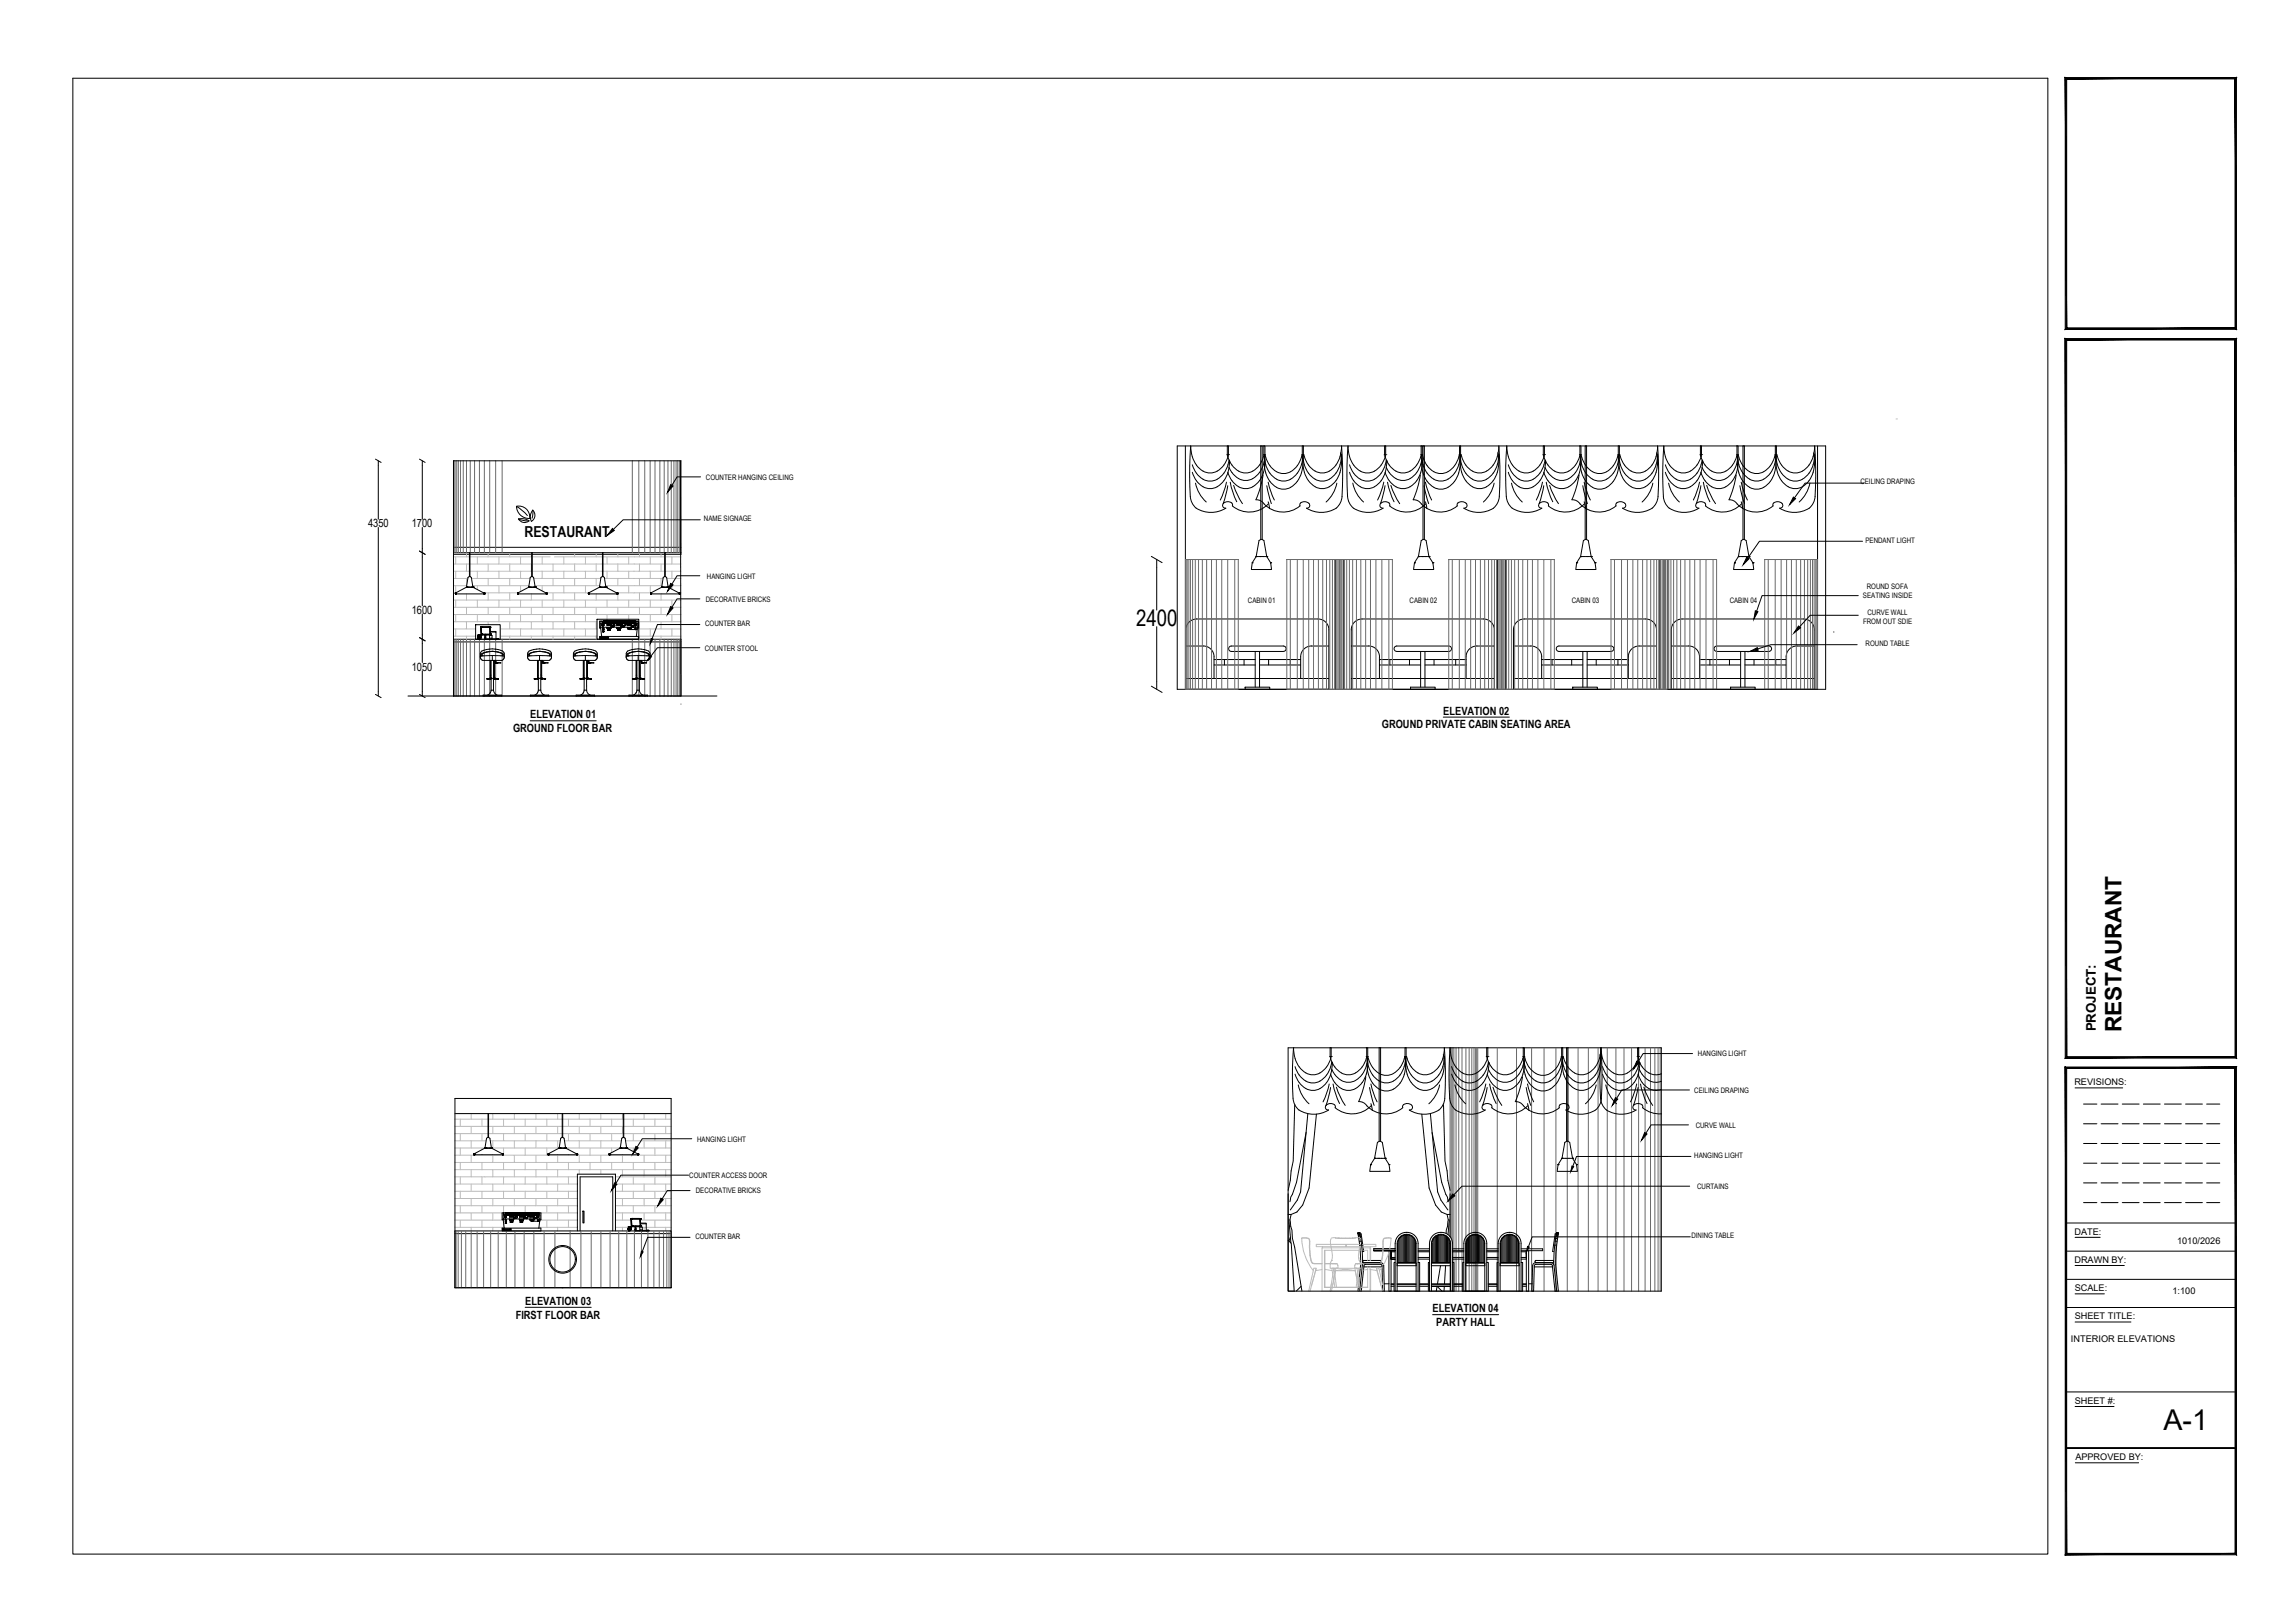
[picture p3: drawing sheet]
<svg xmlns="http://www.w3.org/2000/svg" width="841mm" height="594mm" viewBox="0 0 841 594" stroke-linecap="round" stroke-linejoin="round" font-family="sans-serif">
<defs><g id="words">
<text font-size="10.5" x="792.8" y="523.7">A-1</text>
<g font-size="8.3">
<text x="416.4" y="229.4">2400</text>
<text x="777.5" y="378.1" transform="rotate(-90 777.5 378.1)">RESTAURANT</text>
</g>
<text font-size="5.5" x="192.2" y="196.5">RESTAURANT</text>
<text font-size="4.9" x="768" y="377.8" transform="rotate(-90 768 377.8)">PROJECT:</text>
<g font-size="4.2">
<text x="134.9" y="193.1">4350</text>
<text x="150.9" y="193.1">1700</text>
<text x="150.9" y="224.8">1600</text>
<text x="150.9" y="245.6">1050</text>
<text x="194.3" y="263.1">ELEVATION 01</text>
<text x="528.9" y="261.8">ELEVATION 02</text>
<text x="188" y="268.1">GROUND FLOOR BAR</text>
<text x="506.4" y="266.8">GROUND PRIVATE CABIN SEATING AREA</text>
<text x="192.5" y="478">ELEVATION 03</text>
<text x="189" y="483">FIRST FLOOR BAR</text>
<text x="525" y="480.6">ELEVATION 04</text>
<text x="526.3" y="485.6">PARTY HALL</text>
</g>
<g font-size="3.4">
<text x="760.2" y="397.6">REVISIONS:</text>
<text x="760.2" y="452.3">DATE:</text>
<text x="797.8" y="455.7">1010/2026</text>
<text x="760.2" y="462.7">DRAWN BY:</text>
<text x="760.3" y="472.9">SCALE:</text>
<text x="796.1" y="473.9">1:100</text>
<text x="760.3" y="483.2">SHEET TITLE:</text>
<text x="758.9" y="491.4">INTERIOR ELEVATIONS</text>
<text x="760.3" y="514.2">SHEET #:</text>
<text x="760.5" y="534.8">APPROVED BY:</text>
</g>
<g font-size="2.8">
<text x="258.7" y="175.7">COUNTER HANGING CEILING</text>
<text x="681.7" y="177.2">CEILING DRAPING</text>
<text x="258" y="190.9">NAME SIGNAGE</text>
<text x="683.6" y="198.9">PENDANT LIGHT</text>
<text x="259" y="211.9">HANGING LIGHT</text>
<text x="684.1" y="215.8">ROUND SOFA</text>
<text x="258.6" y="220.4">DECORATIVE BRICKS</text>
<text x="457.3" y="220.7">CABIN 01</text>
<text x="516.6" y="220.7">CABIN 02</text>
<text x="576" y="220.7">CABIN 03</text>
<text x="633.9" y="220.7">CABIN 04</text>
<text x="682.7" y="219.2">SEATING INSIDE</text>
<text x="684.4" y="225.1">CURVE WALL</text>
<text x="258.4" y="229.4">COUNTER BAR</text>
<text x="682.7" y="228.4">FROM OUT SDIE</text>
<text x="258.3" y="238.3">COUNTER STOOL</text>
<text x="683.7" y="236.6">ROUND TABLE</text>
<text x="622.2" y="386.9">HANGING LIGHT</text>
<text x="620.9" y="400.2">CEILING DRAPING</text>
<text x="621.4" y="413.1">CURVE WALL</text>
<text x="255.4" y="418.1">HANGING LIGHT</text>
<text x="620.9" y="424">HANGING LIGHT</text>
<text x="252.6" y="431.4">COUNTER ACCESS DOOR</text>
<text x="255" y="437.1">DECORATIVE BRICKS</text>
<text x="621.9" y="435.5">CURTAINS</text>
<text x="254.8" y="453.8">COUNTER BAR</text>
<text x="619.8" y="453.4">DINING TABLE</text>
</g>
</g></defs>
<!-- layer: New_WALL - GENERAL -->
<g fill="none" stroke="#000" stroke-width=".37">
<path d="M138.6 170.4v19.8M154.8 170.4v19.8M166.2 168.8v86.1v-86.1h83.3v34.2h-83.3M249.4 168.8l.1 86.1v-20.8h-83.3M256.7 174.7h-8.6l-1.9 3.1M431.4 163.3h237.6v89.2h-237.6zM434.4 163.3v89.2M438.1 177a12.6 12.6 0 0 0 3.9 6.9M449.5 176.6l-1 3.3-1.3 3.2M449.6 166.6h.7M449.8 163.3l.2 3.9M449.9 177.9l-1.6 6.6"/>
<path d="M450 167.2a7.5 7.5 0 0 1-7.2 6 9.2 9.2 0 0 1-6.4-9.2v-.7l-.4 7.4 .2 11.1a6.1 6.1 0 0 0 6 5.8l2.1 .1 2-.3 2.9-1.3a1.16 1.16 0 0 1-1.2-1.2 1.16 1.16 0 0 1 1.3-1.1h1.1l1 .4 .3 .5-.1 .6M450.2 163.3l-.2 3.9M450.4 168.5a8.7 8.7 0 0 1-6.3 7.7 7.4 7.4 0 0 1-7.2-6M450.6 166.5h.1M450.6 169.4v-.7a9.9 9.9 0 0 1-5.8 10.1 7 7 0 0 1-7.7-5.3l-.2-.5M450.8 176.6l1.1 4.1 1.3 3.1M452.1 177.8l1.5 3.8 1.7 2.9M462.9 174l-1.1 4.6-1.5 4.4 1.1 .2 1 .5a9.7 9.7 0 0 0 14 1.6M463 166.6h.7M463.2 163.3v3.3M463.2 166.5a8.1 8.1 0 0 1-6.7 6.7 7.7 7.7 0 0 1-6.5-6M463.3 169.1a8.1 8.1 0 0 1-6.8 6.9 7.4 7.4 0 0 1-6.1-4.8"/>
<path d="M463.3 166.6l.5 3.6 1.6 3.1M463.4 167.8v3.4a10.9 10.9 0 0 0 2 5.1M463.4 166.6a10.7 10.7 0 0 1-4.9 12 6.6 6.6 0 0 1-8.1-4.5l-.4-1M463.6 163.3l.2 4.2 1.6 3M464.2 177.9l1.7 6.6M464.7 176.6l.9 3.3 1.4 3.2M477 166.6h.8M477.1 166.6a8.1 8.1 0 0 1-6.7 6.9 6.5 6.5 0 0 1-5-2.9M477.2 163.3v3.3M477.2 166.6a10.7 10.7 0 0 1-4.8 12.2 5.8 5.8 0 0 1-7-2.5M477.4 166.5l.6 3.7M477.5 166.7a9.3 9.3 0 0 1-6.4 9.5 6.2 6.2 0 0 1-5.7-2.9"/>
<path d="M477.6 163.3l.1 3.2a13.8 13.8 0 0 0 .3 6.5M477.8 166.5l.2 .7M478 167.2a7.5 7.5 0 0 0 7.2 6 9.3 9.3 0 0 0 6.4-9.9l.4 11.1a32 32 0 0 1-.4 8.8 6.1 6.1 0 0 1-5.8 4.4l-2.1 .1-2-.3-2.9-1.3a1.16 1.16 0 0 0 1.2-1.2 1.16 1.16 0 0 0-1.3-1.1h-1.1l-1 .4-.3 .5 .1 .6M489.9 177a12.6 12.6 0 0 1-3.9 6.9M491.2 165.8a10.9 10.9 0 0 1-4.7 12.8 6.6 6.6 0 0 1-8.1-4.5l-.4-1.1M491.6 166.3a9.4 9.4 0 0 1-6.4 9.9 7.4 7.4 0 0 1-7.2-6M494.6 173a7.5 7.5 0 0 0 7.2 5.9 6.9 6.9 0 0 0 4.3-2.8M494.6 170.2a7.5 7.5 0 0 0 7.2 6 6.9 6.9 0 0 0 4.3-2.9M495.7 177a12.6 12.6 0 0 0 4 6.9M506.1 170.3a6 6 0 0 1-5.6 2.9 6 6 0 0 1-5.1-3.8l-1-2.8-.4-3.3-.4 7.4 .2 11.1a6.1 6.1 0 0 0 6.1 5.8l2 .1 2.1-.3 2.9-1.3a1.16 1.16 0 0 1-1.3-1.2 1.16 1.16 0 0 1 1.4-1.1h1l1 .4 .3 .5-.1 .6M507.1 176.6l-.9 3.3-1.4 3.2M507.2 166.6h.8"/>
<path d="M507.4 163.3v3.3M507.4 166.5l.2 .7M507.6 177.9l-1.7 6.6M507.6 167.2l-1.5 3.1M507.8 163.3l-.2 3.9M508 168.5l-.7 2.8-1.2 2M508.2 166.5h.1M508.2 169.4v-.7l-.6 4.3-1.5 3.1M508.5 176.6l1 4.1 1.4 3.1M509.7 177.8l1.6 3.8 1.6 2.9M520.5 174l-1 4.6-1.6 4.4 1.1 .2 1.1 .5a9.7 9.7 0 0 0 13.9 1.6M520.6 166.6h.8"/>
<path d="M520.8 163.3l.1 3.2a8.1 8.1 0 0 1-6.8 6.7 7.7 7.7 0 0 1-6.5-6M520.9 169.1a8.2 8.2 0 0 1-6.8 6.9 7.4 7.4 0 0 1-6.1-4.8M520.9 166.6a9.6 9.6 0 0 0 5.8 9.4 7 7 0 0 0 7.7-5.2l.7-4.1M521 166.6a10.8 10.8 0 0 1-4.9 12 6.6 6.6 0 0 1-8.1-4.5l-.4-1M521.2 163.3v3.3M521.3 166.6a8.1 8.1 0 0 0 6.7 6.9 8 8 0 0 0 6.8-6.9M521.9 177.9l1.6 6.6M522.4 176.6l.9 3.3 1.3 3.2M534.7 166.6h.7M534.9 163.3v3.3M534.9 166.6a10.7 10.7 0 0 1-4.9 12.2 6.6 6.6 0 0 1-8.1-4.5l-.8-3.1-.1-3.4M535.2 163.3v3.3"/>
<path d="M535.5 166.5a8.1 8.1 0 0 0 6.7 6.7 8.2 8.2 0 0 0 6.9-7.9l.2-2 .4 11.1a32 32 0 0 1-.5 8.8 6.1 6.1 0 0 1-5.8 4.4l-2.1 .1-2-.3-2.9-1.3a1.16 1.16 0 0 0 1.2-1.2 1.16 1.16 0 0 0-1.3-1.1h-1l-1 .4-.3 .5v.6M547.5 177a12.6 12.6 0 0 1-3.9 6.9M548.9 165.8a10.9 10.9 0 0 1-4.7 12.8 6.6 6.6 0 0 1-8.2-4.5 13.7 13.7 0 0 1-.7-7.6M549.3 166.3a9.4 9.4 0 0 1-6.5 9.9 7.6 7.6 0 0 1-7.3-6.6l-.4-3.1M553.9 177a12.6 12.6 0 0 0 3.9 6.9M565.3 176.6l-1 3.3-1.3 3.2M565.4 166.6h.7M565.6 163.3l.2 3.9M565.7 177.9l-1.6 6.6M565.8 167.2a7.5 7.5 0 0 1-7.2 6 9.3 9.3 0 0 1-6.4-9.9l-.4 7.4 .2 11.1a6.1 6.1 0 0 0 6 5.8l2.1 .1 2-.3 2.9-1.3a1.16 1.16 0 0 1-1.2-1.2 1.16 1.16 0 0 1 1.3-1.1h1.1l1 .4 .3 .5-.1 .6M566 163.3l-.2 3.9M566.2 168.5a8.7 8.7 0 0 1-6.3 7.7 7.4 7.4 0 0 1-7.2-6"/>
<path d="M566.4 166.5h.1M566.4 169.4v-.7a9.9 9.9 0 0 1-5.8 10.1 7 7 0 0 1-7.7-5.3l-.2-.5M566.6 176.6l1.1 4.1 1.3 3.1M567.9 177.8l1.5 3.8 1.7 2.9M578.7 174l-1.1 4.6-1.5 4.4 1.1 .2 1 .5a9.7 9.7 0 0 0 14 1.6M578.8 166.6h.8M579 163.3v3.2a8.1 8.1 0 0 1-6.7 6.7 7.7 7.7 0 0 1-6.5-6M579.1 169.1a8.1 8.1 0 0 1-6.8 6.9 7.4 7.4 0 0 1-6.1-4.8M579.1 166.6l.5 3.6 1.6 3.1M579.2 167.8v3.4a10.9 10.9 0 0 0 2 5.1M579.2 166.6a10.7 10.7 0 0 1-4.9 12 6.6 6.6 0 0 1-8.1-4.5l-.4-1M579.4 163.3v3.3"/>
<path d="M579.4 166.6l.6 1.9 1.2 2M580 177.9l1.7 6.6M580.5 176.6l1 3.3 1.3 3.2M592.8 166.6h.8M592.9 166.6a8.1 8.1 0 0 1-6.7 6.9 6.5 6.5 0 0 1-5-2.9M593 163.3v3.3M593 166.6a10.7 10.7 0 0 1-4.8 12.2 5.8 5.8 0 0 1-7-2.5M593.3 166.7a9.3 9.3 0 0 1-6.4 9.5 6.2 6.2 0 0 1-5.7-2.9M593.4 163.3l.1 3.2a10.7 10.7 0 0 0 4.9 12.1 6.6 6.6 0 0 0 8.1-4.5 13.7 13.7 0 0 0 .6-8.3M593.6 166.5a8.1 8.1 0 0 0 6.7 6.7 8.2 8.2 0 0 0 7-7.9l.1-2 .4 11.1a32 32 0 0 1-.4 8.8 6.1 6.1 0 0 1-5.8 4.4l-2.1 .1-2-.3-2.9-1.3a1.16 1.16 0 0 0 1.2-1.2 1.16 1.16 0 0 0-1.3-1.1h-1.1l-1 .4-.3 .5 .1 .6M605.7 177a12.6 12.6 0 0 1-3.9 6.9M607.4 166.3a9.4 9.4 0 0 1-6.4 9.9 7.6 7.6 0 0 1-7.4-6.6l-.4-3.1"/>
<path d="M610.3 167.2a7.5 7.5 0 0 0 7.2 6 7.9 7.9 0 0 0 5.9-6M610.3 167.2l-.6-3.9-.4 11.1 .3 7.4M611.5 177a12.6 12.6 0 0 0 3.9 6.9M622.8 176.6l-.9 3.3-1.4 3.2M622.9 166.6h.8M623.1 163.3l.2 3.9M623.3 177.9l-1.7 6.6M623.5 163.3l-.1 3.9M623.8 168.5a8.7 8.7 0 0 1-6.3 7.7 7.4 7.4 0 0 1-7.2-6M623.9 166.5h.1M623.9 169.4v-.7a9.9 9.9 0 0 1-5.7 10.1 7 7 0 0 1-7.7-5.3l-.2-.5M624.2 176.6l1.1 4.1 1.3 3.1"/>
<path d="M625.4 177.8l1.6 3.8 1.7 2.9M636.2 174l-1 4.6-1.6 4.4 1.2 .2 1 .5a9.7 9.7 0 0 0 14 1.6M636.3 166.6h.8M636.5 163.3l.1 3.2a8.1 8.1 0 0 1-6.7 6.7 7.7 7.7 0 0 1-6.6-6M636.6 169.1a8.1 8.1 0 0 1-6.7 6.9 7.4 7.4 0 0 1-6.1-4.8M636.7 166.6l.5 3.6M636.7 166.6a10.7 10.7 0 0 1-4.9 12 6.6 6.6 0 0 1-8.1-4.5l-.4-1M636.7 167.8v2.7l.5 2.7M636.9 163.3v3.3M637 166.6l.2 .9M637.2 167.5l.4 1a8.5 8.5 0 0 0 3.6 4.3M637.2 170.2l.2 .6a8.9 8.9 0 0 0 3.8 4.7"/>
<path d="M637.2 173.2l.2 .5a8.9 8.9 0 0 0 3.8 4.8M637.6 177.9l1.7 6.6M638.1 176.6l.9 3.3 1.3 3.2M648.8 170.6a5.8 5.8 0 0 1-7.7 2.2M648.8 173.3a5.8 5.8 0 0 1-7.7 2.2M648.8 176.3a5.8 5.8 0 0 1-7.7 2.2M650.4 166.6l.8-.1a8.1 8.1 0 0 0 6.7 6.7 7.7 7.7 0 0 0 6.5-6M650.5 166.6l-.6 1.9-1.1 2M650.6 163.3v3.3M650.6 166.6a12.7 12.7 0 0 1-1.8 9.7M650.8 166.5a9.6 9.6 0 0 0 5.8 9.6 7 7 0 0 0 7.7-5.3l.1-.6M650.8 166.7l-.7 4.1-1.3 2.5"/>
<path d="M651 163.3v3.2a10.7 10.7 0 0 0 4.9 12.1 6.6 6.6 0 0 0 8.2-4.5l.3-1.1M663.3 177a12.6 12.6 0 0 1-4 6.9M664.4 167.2l.6-3.9 .4 11.1a32.7 32.7 0 0 1-.5 8.8 6.1 6.1 0 0 1-5.8 4.4l-2 .1-2.1-.3-2.9-1.3a1.03 1.03 0 0 0 1.1-.6 1.03 1.03 0 0 0-.2-1.2M664.6 165.8a13.8 13.8 0 0 1-.2 7.2M665 166.3l-.6 3.9M666.1 163.3v89.2M683.1 176.9h-21.6l-3.9 5.5M138.6 193.2v60.1M154.8 193.2v7.7M189.2 185.5l2.5 1.7 1.6 1.6M189.3 185.4a4 4 0 0 1 4.8 4.5 4.6 4.6 0 0 1-4.8-4.5zM190 190.1l1.7-.1 2.2 .8a2.53 2.53 0 0 1-3.9-.7z"/>
<path d="M190 190.1l3.3 .7M195.2 186.9a2.55 2.55 0 0 1-.5 4.1M195.3 186.9l-.3 2.9M195.3 186.9l-.9 1.6v1.2l.3 1.2M256.6 190.4h-28.2l-3.6 3.5M464.7 183.8l.5 2.5M464.8 184.6a9.6 9.6 0 0 1-13.2 .7M522.4 183.8l.5 2.5M522.4 184.6a9.6 9.6 0 0 1-13.2 .7M580.5 183.8l.5 2.5M580.6 184.6a9.6 9.6 0 0 1-13.2 .7M609.6 181.8a6.1 6.1 0 0 0 6 5.8l2.1 .1 2-.3 2.9-1.3a1.03 1.03 0 0 1-1.1-.6 1.03 1.03 0 0 1 .3-1.2"/>
<path d="M621.7 184.3a2 2 0 0 1 3.4 .7l-.1 .3M638.1 183.8l.5 2.5M638.2 184.6a9.6 9.6 0 0 1-13.2 .7M653 184.3a2 2 0 0 0-3.3 .7l.1 .3M682.5 198.2h-37.7l-4.3 6.1M154.8 204v17.8M166.2 202.4h83.3M166.2 200.5h83.3M256.5 210.9h-8.4l-1.9 3.1M256.5 219.3h-8.4l-1.9 3.1M423.9 207.9v15.5M436 204.9h17.8"/>
<path d="M471.6 204.9h38.7M489.3 204.9v47.6M492.4 204.9v47.6M530.9 204.9h38.7M548.8 204.9v47.6M551.7 204.9v47.6M590.4 204.9h38.7M608.2 204.9v47.6M611.2 204.9v47.6M646.7 204.9h17.8M681 218.2h-35.3l-2 5.7M154.8 224.9v7.7"/>
<path d="M154.8 235.7v6.9M166.2 235.1h83.3M174.3 228.8h9v5.3h-9zM218.8 226.8h15.3v7.3h-15.3zM220 233.9h2.7M256.5 228.7h-15.6l-1.9 5.2M256.5 237.2h-15.6l-2.4 3.2M423.9 229.5v20M680.6 236.1h-31.6l-4.9 1.6M681 225.4h-17.7l-3.9 4.2M149.5 254.9h113.2M154.8 245.7v7.6"/>
<path d="M249.5 257.9h.1M472 383.8h136.8v89.1h-136.8zM475.8 397.4a12.6 12.6 0 0 0 3.9 6.9M487.1 397l-.9 3.4-1.4 3.2M487.2 387h.8M487.4 383.8l.2 3.9M487.6 398.3l-1.7 6.6M487.7 387.7a7.5 7.5 0 0 1-7.2 5.9 9.2 9.2 0 0 1-6.5-9.8l-.4 7.4 .2 11.1a6.1 6.1 0 0 0 6.1 5.7l2.1 .1 2-.3 2.9-1.2M487.8 383.8l-.2 3.9M488 388.9a8.7 8.7 0 0 1-6.2 7.7 7.4 7.4 0 0 1-7.2-5.9M488.1 391.7l1.4 2.2 2.1 1.8M488.2 386.9h.1"/>
<path d="M488.2 389.8v-.6a9.8 9.8 0 0 1-5.7 10 7 7 0 0 1-7.7-5.2l-.2-.6M488.5 397l1.1 4.1 1.3 3.1M489.7 398.2l1.6 3.8 1.7 2.9M491.6 395.7a5.2 5.2 0 0 0 5.1 0M500.5 394.4l-1 4.6-1.6 4.5 1.2 .1 1 .5a9.7 9.7 0 0 0 14 1.6M500.6 387h.8M500.8 383.8l.1 3.2a8.1 8.1 0 0 1-6.7 6.7 7.8 7.8 0 0 1-6.6-6M500.9 389.5l-.4 1.5a8.7 8.7 0 0 1-3.8 4.7M500.9 387.1a9.7 9.7 0 0 0 5.8 9.4 7 7 0 0 0 7.7-5.3l.7-4.1M501 387a10.7 10.7 0 0 1-4.9 12 6.6 6.6 0 0 1-8.1-4.4l-.4-1.1M501.2 383.8v3.2M501.3 387a8.2 8.2 0 0 0 6.7 6.9 8 8 0 0 0 6.8-6.9"/>
<path d="M501.9 398.3l1.7 6.6M502.4 397l.9 3.4 1.3 3.2M514.7 387h.8M514.9 383.8v3.2M514.9 387.1a10.7 10.7 0 0 1-4.9 12.1 6.5 6.5 0 0 1-8.1-4.5l-.8-3.1-.1-3.4M515.3 383.8v3.2a10.7 10.7 0 0 0 4.9 12 6.6 6.6 0 0 0 8.2-4.5 13.7 13.7 0 0 0 .5-8.2M515.5 387a8.1 8.1 0 0 0 6.7 6.7 8.3 8.3 0 0 0 7-8l.1-1.9 .4 11.1a32 32 0 0 1-.5 8.8 6.1 6.1 0 0 1-5.8 4.3l-2 .1-2.1-.3-2.9-1.2a1.16 1.16 0 0 0 1.3-1.3 1.16 1.16 0 0 0-1.4-1l-1-.1-1 .4-.3 .5 .1 .6M527.6 397.4a12.6 12.6 0 0 1-4 6.9M529.3 386.7a9.4 9.4 0 0 1-6.4 9.9 7.6 7.6 0 0 1-7.4-6.6l-.4-3.1M531.4 383.8l-.4 11.1 .2 7.4a6.1 6.1 0 0 0 6.1 5.7l2.1 .1 2-.3 2.9-1.2a1.16 1.16 0 0 1-1.2-1.3 1.16 1.16 0 0 1 1.3-1l1-.1 1 .4 .3 .5v.6M531.4 383.8a9.4 9.4 0 0 0 6.4 9.8 7.4 7.4 0 0 0 7.3-5.9M532 393.4a7.5 7.5 0 0 0 7.2 5.9 7.9 7.9 0 0 0 5.9-5.9"/>
<path d="M532 390.7a7.5 7.5 0 0 0 7.2 5.9 8 8 0 0 0 5.9-5.9M533.2 397.4a12.6 12.6 0 0 0 3.9 6.9M544.5 397l-.9 3.4-1.4 3.2M544.6 387h.8M544.8 383.8l.2 3.9M545 398.3l-1.7 6.6M545 387.7a7.5 7.5 0 0 0 7.2 5.9 8 8 0 0 0 5.9-5.9M545.2 383.8l-.1 3.9M545.4 388.9l-.3 1.8M545.5 391.7l1.3 2.2 2.1 1.8M545.6 386.9h.1M545.6 389.8v-.6l-.5 4.2"/>
<path d="M545.9 397l1.1 4.1 1.3 3.1M547.1 398.2l1.6 3.8 1.6 2.9M548.9 395.7a5.2 5.2 0 0 0 5.2 0M557.9 394.4l-1 4.6-1.6 4.5 1.2 .1 1 .5a9.7 9.7 0 0 0 13.9 1.6M558 387h.8M558.1 390.4l-.2 .6a8.7 8.7 0 0 1-3.8 4.7M558.1 393.4a7.5 7.5 0 0 1-7.2 5.9 7.8 7.8 0 0 1-5.9-5.8M558.2 383.8v3.2M558.3 387l-.2 .7M558.3 389.5l-.2 .9M558.3 387.1a9.6 9.6 0 0 0 5.8 9.4 7 7 0 0 0 7.7-5.3l.7-4.1M558.4 387a13.8 13.8 0 0 1-.3 6.4"/>
<path d="M558.6 383.8v3.2M559.3 398.3l1.7 6.6M559.8 397l.9 3.4 1.3 3.2M572.1 387h.8a8.1 8.1 0 0 0 6.7 6.7 8.3 8.3 0 0 0 6.9-8l.2-1.9 .4 11.1-.3 7.4M572.3 383.8l-.1 3.2a8.1 8.1 0 0 1-6.8 6.9 8 8 0 0 1-6.7-6.9M572.3 387.1a10.7 10.7 0 0 1-4.9 12.1 6.6 6.6 0 0 1-8.1-4.5l-.8-3.1-.1-3.4M572.7 383.8v3.2a10.7 10.7 0 0 0 4.9 12 6.6 6.6 0 0 0 8.1-4.5 13.7 13.7 0 0 0 .6-8.2M584.9 397.4a12.6 12.6 0 0 1-3.9 6.9M586.7 386.7a9.4 9.4 0 0 1-6.4 9.9 7.6 7.6 0 0 1-7.4-6.6l-.4-3.1M619.1 399.2h-24.8l-1.9 3.1M620.3 385.9h-18.2l-1.9 3.1M166.7 402.3h79.2v69.3h-79.2z"/>
<path d="M166.7 407.9h79.2M253.5 417.1h-18.1l-1.9 3.1M474.5 404.6l-.6 20.6-1.9 10.8M478.6 414.8l-3.5 18.3-1.5 4.3-.6 1.1-.3 1.7M479.3 407.9l-2.7 28.6-1.2 3-2.6 3.7M482.4 408.1l-2.7 27-2.3 6.3-2.1 2.5-2.2 .9M489.3 405.7l.1-.3a1.93 1.93 0 0 0-2-1.2 1.93 1.93 0 0 0-1.7 1.4l.3 .6 .9 .3M502.4 404.2l.5 2.5M502.5 405a9.6 9.6 0 0 1-13.2 .7M559.8 404.2l.5 2.5M559.8 405a9.6 9.6 0 0 1-13.1 .7M571.4 405.7l-.1-.3a1.92 1.92 0 0 1 2-1.2 1.92 1.92 0 0 1 1.7 1.4l-.3 .6-.9 .3"/>
<path d="M586.9 402.3a6.1 6.1 0 0 1-6.1 5.7l-2 .1-2.1-.3-2.9-1.2M618.8 412h-13.7l-2 3.1M252.3 430.4h-24.8l-1.9 3.1M252.9 436.1h-8.4l-1.9 3.1M472 437.3v35.6h2.3l-1.1-17.5-1.2-1.1M619.2 434.5h-83.4l-3.1 3.2M619.7 423.6h-42l-1.3 3.6M166.7 450.8h79.2v20.8M166.7 451.8h78.9M184.2 450.7h2.8M211.6 450.8v-20.7h13.9v20.7M212.6 450.8v-19.8h11.9v19.8"/>
<path d="M213.6 443.6h.4v4.3h-.4zM252.9 453.2h-15.6l-1.9 5.2M472 444.8h1.1a9.7 9.7 0 0 0 .3 5.7l.2 3.1 .8 3.2 2.7 16.1M472.3 446.8l.8 8.5M472.9 453.2l-.6 1.3M499.4 458.4h-.2M619.4 453h-57.9l-1.4 3.6M476.8 471.1l-1.8 1.8"/>
<circle cx="206.2" cy="461.2" r="5.1"/>
<circle cx="206.2" cy="461.2" r="4.7"/>
</g>
<g fill="none" stroke="#6a6a6a" stroke-width=".37">
<path d="M166.4 168.8v33.6M166.8 168.8v33.6M167.4 168.8v33.6M168 168.8v33.6M168.8 168.8v33.6M169.8 168.8v33.6M170.9 168.8v33.6M172.3 168.8v33.6M173.9 168.8v33.6M175.7 168.8v33.6M177.5 168.8v33.6M179.5 168.8v33.6"/>
<path d="M181.6 168.8v33.6M184 168.8v33.6M231.7 168.8v33.6M234.1 168.8v33.6M236.3 168.8v33.6M238.3 168.8v33.6M240 168.8v33.6M241.8 168.8v33.6M243.4 168.8v33.6M244.8 168.8v33.6M246 168.8v33.6M247 168.8v33.6"/>
<path d="M247.8 168.8v33.6M248.4 168.8v33.6M248.9 168.8v33.6M434.4 204.9h19.4v47.6h-19.4zM434.7 204.9v47.6M435.1 204.9v47.6M435.7 204.9v47.6M436.3 204.9v47.6M437 204.9v47.6M438 204.9v47.6M439.2 204.9v47.6M440.6 204.9v47.6"/>
<path d="M442.2 204.9v47.6M444 204.9v47.6M445.8 204.9v47.6M447.7 204.9v47.6M449.9 204.9v47.6M452.5 204.9v47.6M471.6 204.9h19.3v47.6h-19.3zM472.8 204.9v47.6M475.4 204.9v47.6M477.6 204.9v47.6M479.6 204.9v47.6M481.4 204.9v47.6"/>
<path d="M483.1 204.9v47.6M484.7 204.9v47.6M486.1 204.9v47.6M487.3 204.9v47.6M488.3 204.9v47.6M489.1 204.9v47.6M489.7 204.9v47.6M490.3 204.9v47.6M490.7 204.9v47.6M490.9 204.9h19.4v47.6h-19.4zM491.1 204.9v47.6M491.5 204.9v47.6"/>
<path d="M492.1 204.9v47.6M492.7 204.9v47.6M493.5 204.9v47.6M494.5 204.9v47.6M495.7 204.9v47.6M497.1 204.9v47.6M498.7 204.9v47.6M500.5 204.9v47.6M502.2 204.9v47.6M504.2 204.9v47.6M506.4 204.9v47.6M509 204.9v47.6"/>
<path d="M530.9 204.9h19.4v47.6h-19.4zM532.2 204.9v47.6M534.8 204.9v47.6M537 204.9v47.6M538.9 204.9v47.6M540.7 204.9v47.6M542.5 204.9v47.6M544.1 204.9v47.6M545.5 204.9v47.6M546.7 204.9v47.6M547.7 204.9v47.6M548.4 204.9v47.6"/>
<path d="M549 204.9v47.6M549.6 204.9v47.6M550 204.9v47.6M550.3 204.9h19.3v47.6h-19.3zM550.5 204.9v47.6M550.9 204.9v47.6M551.5 204.9v47.6M552.1 204.9v47.6M552.9 204.9v47.6M553.9 204.9v47.6M555.1 204.9v47.6M556.4 204.9v47.6"/>
<path d="M558 204.9v47.6M559.8 204.9v47.6M561.6 204.9v47.6M563.6 204.9v47.6M565.7 204.9v47.6M568.3 204.9v47.6M590.4 204.9h19.3v47.6h-19.3zM591.6 204.9v47.6M594.2 204.9v47.6M596.4 204.9v47.6M598.4 204.9v47.6M600.2 204.9v47.6"/>
<path d="M601.9 204.9v47.6M603.5 204.9v47.6M604.9 204.9v47.6M606.1 204.9v47.6M607.1 204.9v47.6M607.9 204.9v47.6M608.5 204.9v47.6M609.1 204.9v47.6M609.5 204.9v47.6M609.7 204.9h19.4v47.6h-19.4zM609.9 204.9v47.6M610.3 204.9v47.6"/>
<path d="M610.9 204.9v47.6M611.5 204.9v47.6M612.3 204.9v47.6M613.3 204.9v47.6M614.5 204.9v47.6M615.9 204.9v47.6M617.5 204.9v47.6M619.3 204.9v47.6M621 204.9v47.6M623 204.9v47.6M625.2 204.9v47.6M627.8 204.9v47.6"/>
<path d="M646.7 204.9h19.3v47.6h-19.3zM648 204.9v47.6M650.5 204.9v47.6M652.7 204.9v47.6M654.7 204.9v47.6M656.5 204.9v47.6M658.3 204.9v47.6M659.9 204.9v47.6M661.3 204.9v47.6M662.4 204.9v47.6M663.4 204.9v47.6M664.2 204.9v47.6"/>
<path d="M664.8 204.9v47.6M665.4 204.9v47.6M665.8 204.9v47.6M166.4 234.1v20.8M166.8 234.1v20.8M167.4 234.1v20.8M168 234.1v20.8M168.8 234.1v20.8M169.8 234.1v20.8M170.9 234.1v20.8M172.3 234.1v20.8M173.9 234.1v20.8"/>
<path d="M175.7 234.1v20.8M177.5 234.1v20.8M179.5 234.1v20.8M181.6 234.1v20.8M184 234.1v20.8M231.7 234.1v20.8M234.1 234.1v20.8M236.3 234.1v20.8M238.3 234.1v20.8M240 234.1v20.8M241.8 234.1v20.8M243.4 234.1v20.8"/>
<path d="M244.8 234.1v20.8M246 234.1v20.8M247 234.1v20.8M247.8 234.1v20.8M248.4 234.1v20.8M248.9 234.1v20.8M249.4 234.1v20.9M672 231.3v.4M531.4 383.8v69.2M531.8 383.8v69.8M532.2 383.8v89.1M532.8 383.8v89.1"/>
<path d="M533.6 383.8v89.1M534.6 383.8v89.1M535.8 383.8v89.1M537.2 383.8v89.1M538.4 383.8v89.1M539.4 383.8v89.1M540.2 383.8v89.1M540.8 383.8v89.1M541.2 383.8v89.1M541.5 383.8v89.1M548.7 383.8v89.3M555.7 383.8v89.1"/>
<path d="M561.3 383.8v89.1M565.8 383.8v89.1M570.2 383.8v89.1M574.3 383.8v89.1M578.3 383.8v89.1M582.1 383.8v89.1M585.6 383.8v89.1M589 383.8v89.1M592.2 383.8v89.1M595.1 383.8v89.1M597.9 383.8v89.1M600.5 383.8v89.1"/>
<path d="M602.9 383.8v89.1M604.8 383.8v89.1M606.4 383.8v89.1M607.6 383.8v89.1M608.4 383.8v89.1M167.1 450.8v20.8M167.9 450.8v20.8M169.1 450.8v20.8M170.7 450.8v20.8M172.7 450.8v20.8M174.8 450.8v20.8M177.2 450.8v20.8"/>
<path d="M179.8 450.8v20.8M182.6 450.8v20.8M185.5 450.8v20.8M188.7 450.8v20.8M192.1 450.8v20.8M195.6 450.8v20.8M199.4 450.8v20.8M203.4 450.8v20.8M208.9 450.8v20.8M212.9 450.8v20.8M216.6 450.8v20.8M220.2 450.8v20.8"/>
<path d="M223.6 450.8v20.8M226.7 450.8v20.8M229.7 450.8v20.8M232.5 450.8v20.8M235.1 450.8v20.8M237.4 450.8v20.8M239.6 450.8v20.8M241.6 450.8v20.8M243.2 450.8v20.8M244.4 450.8v20.8M245.2 450.8v20.8M531.4 454.3v18.6"/>
</g>
<!-- layer: A-hatch 1 -->
<g fill="none" stroke="#bcbcbc" stroke-width=".37">
<path d="M694.8 153.4h.6M166.2 219.8h83.3M166.2 204h5.8M166.2 206.6h5.8M166.2 209.2h5.8M166.2 211.9h5.2M166.2 214.5h4.8M167 214.5v2.6h-.8M167 204v2.6M167 209.2v2.7M167 219.8v2.6M170.9 203v1"/>
<path d="M170.9 206.6v2.6M170.9 211.9v2.6M170.9 217.5v2.3M172.2 204h22.6M172.2 206.6h22.6M172.2 209.2h22.6M172.8 211.9h21.5M173.2 214.5h20.6M174.9 204v2.6M174.9 209.2v2.7M174.9 214.5v1.4M174.9 219.8v2.6"/>
<path d="M177.2 217.1h12.6M178.9 203v1M178.9 206.6v2.6M178.9 211.9v2.6M178.9 217.1v2.7M182.8 204v2.6M182.8 209.2v2.7M182.8 214.5v2.6M182.8 219.8v2.6M186.8 203v1M186.8 206.6v2.6M186.8 211.9v2.6"/>
<path d="M186.8 217.1v2.7M190.8 204v2.6M190.8 209.2v2.7M190.8 214.5v2.2M190.8 219.8v2.6M194.7 203v1M194.7 206.6v2.6M194.7 217.5v2.3M195 204h6.6M195 206.6h25.8M195 209.2h25.8M195.6 211.9h24.6"/>
<path d="M196 214.5h23.8M198.7 204v2.6M198.7 209.2v2.7M198.7 214.5v1.9M198.7 219.8v2.6M200 217.1h15.7M202.7 206.6v2.6M202.7 211.9v2.6M202.7 217.1v2.7M203.2 204h17.6M206.6 204v2.6M206.6 209.2v2.7"/>
<path d="M206.6 214.5v2.6M206.6 219.8v2.6M210.6 203v1M210.6 206.6v2.6M210.6 211.9v2.6M210.6 217.1v2.7M214.5 204v2.6M214.5 209.2v2.7M214.5 214.5v2.6M214.5 219.8v2.6M218.5 203v1M218.5 206.6v2.6"/>
<path d="M218.5 211.9v2.6M218.5 217.5v2.3M221 204h22.6M221 206.6h22.6M221 209.2h22.6M221.5 211.9h21.5M221.9 214.5h20.7M222.4 204v2.6M222.4 209.2v2.7M222.4 214.5v.8M222.4 219.8v2.6M226 217.1h12.6"/>
<path d="M226.4 203v1M226.4 206.6v2.6M226.4 211.9v2.6M226.4 217.1v2.7M230.4 204v2.6M230.4 209.2v2.7M230.4 214.5v2.6M230.4 219.8v2.6M234.3 203v1M234.3 206.6v2.6M234.3 211.9v2.6M234.3 217.1v2.7"/>
<path d="M238.3 204v2.6M238.3 209.2v2.7M238.3 214.5v2.6M238.3 219.8v2.6M242.3 203v1M242.3 206.6v2.6M242.3 211.9v2.6M242.3 217.5v2.3M243.8 204h5.7M243.8 206.6h5.7M243.8 209.2h5.7M244.3 211.9h5.2"/>
<path d="M244.8 214.5h4.7M246.2 204v2.6M246.2 209.2v2.7M246.2 214.5v1.3M246.2 219.8v2.6M248.8 217.1h.7M166.2 222.4h83.3M166.2 225.1h83.3M166.2 227.7h52.6M166.2 230.3h8.1M166.2 233h8.1M167 225.1v2.6"/>
<path d="M167 230.3v2.7M170.9 222.4v2.7M170.9 227.7v2.6M170.9 233v1.1M174.9 225.1v2.6M178.9 222.4v2.7M178.9 227.7v1.1M182.8 225.1v2.6M183.3 230.3h35.5M183.3 233h35.5M186.8 222.4v2.7M186.8 227.7v2.6"/>
<path d="M186.8 233v1.1M190.8 225.1v2.6M190.8 230.3v2.7M194.7 222.4v2.7M194.7 227.7v2.6M194.7 233v1.1M198.7 225.1v2.6M198.7 230.3v2.7M202.7 222.4v2.7M202.7 227.7v2.6M202.7 233v1.1M206.6 225.1v2.6"/>
<path d="M206.6 230.3v2.7M210.6 222.4v2.7M210.6 227.7v2.6M210.6 233v1.1M214.5 225.1v2.6M214.5 230.3v2.7M218.5 222.4v2.7M218.5 227.7v2.6M218.5 233v1.1M222.4 225.1v1.7M226.4 222.4v2.7M230.4 225.1v1.7"/>
<path d="M234.1 227.7h15.4M234.1 230.3h15.4M234.1 233h15.4M234.3 222.4v2.7M234.3 227.7v2.6M234.3 233v1.1M238.3 225.1v2.6M238.3 230.3v2.7M242.3 222.4v2.7M242.3 227.7v2.6M242.3 233v1.1M246.2 225.1v2.6"/>
<path d="M246.2 230.3v2.7M166.7 409.9h12.1M166.7 412.6h12.1M166.7 415.2h12.1M166.7 417.8h11.4M168.7 409.9v2.7M168.7 415.2v2.6M172.7 407.9v2M172.7 412.6v2.6M172.7 417.8v2.7M176.6 409.9v2.7M176.6 415.2v2.6"/>
<path d="M179 409.9h27M179 412.6h27M179 415.2h27M179.7 417.8h25.6M180.6 407.9v2M180.6 412.6v2.6M180.6 417.8v2.7M184.5 409.9v2.7M184.5 415.2v2.6M188.5 407.9v2M188.5 412.6v2.6M188.5 417.8v2.7"/>
<path d="M192.5 409.9v2.7M192.5 415.2v2.6M196.4 407.9v2M196.4 412.6v2.6M196.4 417.8v2.7M200.4 409.9v2.7M200.4 415.2v2.6M204.4 407.9v2M204.4 412.6v2.6M204.4 417.8v2.7M206.2 409.9h22.2M206.2 412.6h22.2"/>
<path d="M206.2 415.2h22.2M206.8 417.8h20.9M208.3 409.9v2.7M208.3 415.2v2.6M212.3 407.9v2M212.3 412.6v2.6M212.3 417.8v2.7M216.2 409.9v2.7M216.2 415.2v2.6M220.2 407.9v2M220.2 412.6v2.6M220.2 417.8v2.7"/>
<path d="M224.1 409.9v2.7M224.1 415.2v2.6M228.1 407.9v2M228.1 412.6v2.6M228.6 409.9h17.3M228.6 412.6h17.3M228.6 415.2h17.3M229.2 417.8h16.7M232.1 409.9v2.7M232.1 415.2v2.6M236 407.9v2M236 412.6v2.6"/>
<path d="M236 417.8v2.7M240 409.9v2.7M240 415.2v2.6M244 407.9v2M244 412.6v2.6M244 417.8v2.7M166.7 420.5h11M166.7 423.1h79.2M166.7 425.8h79.2M166.7 428.4h79.2M166.7 431h44.9M166.7 433.7h44.9"/>
<path d="M166.7 436.3h44.9M166.7 439h44.9M168.7 420.5v2.6M168.7 425.8v2.6M168.7 431v2.7M168.7 436.3v2.7M172.7 428.4v2.6M172.7 423.1v2.7M172.7 433.7v2.6M172.7 439v2.6M176.6 420.5v.6M176.6 422.9v.2"/>
<path d="M176.6 425.8v2.6M176.6 431v2.7M176.6 436.3v2.7M180.1 420.5h24.8M180.6 423.1v2.7M180.6 428.4v2.6M180.6 433.7v2.6M180.6 439v2.6M184.5 420.5v2.6M184.5 425.8v2.6M184.5 431v2.7M184.5 436.3v2.7"/>
<path d="M188.5 423.1v2.7M188.5 428.4v2.6M188.5 433.7v2.6M188.5 439v2.6M192.5 431v2.7M192.5 420.5v2.6M192.5 425.8v2.6M192.5 436.3v2.7M196.4 423.1v2.7M196.4 428.4v2.6M196.4 433.7v2.6M196.4 439v2.6"/>
<path d="M200.4 431v2.7M200.4 420.5v2.6M200.4 425.8v2.6M200.4 436.3v2.7M204.4 423.1v2.7M204.4 428.4v2.6M204.4 433.7v2.6M204.4 439v2.6M207.3 420.5h20M208.3 420.5v.5M208.3 422.9v.2M208.3 425.8v2.6"/>
<path d="M208.3 431v2.7M208.3 436.3v2.7M212.3 423.1v2.7M212.3 428.4v1.7M216.2 420.5v2.6M216.2 425.8v2.6M220.2 423.1v2.7M220.2 428.4v1.7M224.1 420.5v1.7M224.1 422.9v.2M224.1 425.8v2.6M225.5 431h20.4"/>
<path d="M225.5 433.7h20.4M225.5 436.3h20.4M225.5 439h20.4M228.1 423.1v2.7M228.1 428.4v2.6M228.1 433.7v2.6M228.1 439v2.6M229.6 420.5h16.3M232.1 431v2.7M232.1 420.5v1.3M232.1 422.9v.2M232.1 425.8v2.6"/>
<path d="M232.1 436.3v2.7M236 423.1v2.7M236 428.4v2.6M236 433.7v2.6M236 439v2.6M240 431v2.7M240 420.5v2.6M240 425.8v2.6M240 436.3v2.7M244 423.1v2.7M244 428.4v2.6M244 433.7v2.6"/>
<path d="M244 439v2.6M166.7 441.6h44.9M166.7 444.2h17.3M166.7 446.9h17.7M166.7 449.5h18M168.7 441.6v2.6M168.7 446.9v2.6M172.7 444.2v2.7M172.7 449.5v1.3M176.6 441.6v2.6M176.6 446.9v2.6M180.6 444.2v2.7"/>
<path d="M180.6 449.5v1.3M184.5 441.6v2.6M184.5 447.9v1.6M192.5 441.6v2.6M197.5 449.5h14.1M197.8 446.9h13.8M198.2 444.2h13.4M200.4 441.6v2.6M200.4 446.9v2.6M204.4 444.2v2.7M204.4 449.5v1.3M208.3 441.6v2.6"/>
<path d="M208.3 446.9v2.6M225.5 441.6h20.4M225.5 444.2h20.4M225.5 446.9h5.7M225.5 449.5h4.8M228.1 444.2v2.7M228.1 449.5v1.3M230.9 449.5h1.8M232.1 441.6v2.6M232.1 449.2v.3M233.1 449.5h1.4M234.7 446.9h11.2"/>
<path d="M235.4 449.5h10.5M236 444.2v2.7M236 449.5v1.3M240 441.6v2.6M240 446.9v2.6M244 444.2v2.7M244 449.5v1.3M477 453.6l.6-.3 1.5 .1a1.07 1.07 0 0 1 .9 1.4 15.8 15.8 0 0 0 1 7.8l3.5 .2M477 453.6l2-.1a.96 .96 0 0 1 .9 1.3 15 15 0 0 0 1 7.9l3.6 .2M477 453.6a20.2 20.2 0 0 0 4.3 11.8M484.7 456.6v.4M485.5 457.9v13.6h11.5"/>
<path d="M487.8 453.6l-.2 2a14.4 14.4 0 0 1 .3 6.1M489.4 453.5l3.6 .1M489.4 453.4h-1.5M489.4 453.4h.1M489.4 453.4l3.6 .2M490.4 453.4h.1M493.2 456.5v-.7h-10.8v.8h2.3M493.2 456.5l-8.5 .1M493.2 456.5h.2M493.4 456.5l4.9 .1M495.6 453.4h.1M495.6 453.4l-2.6 .1"/>
<path d="M496.6 453.4h.1M496.6 453.4h-.9M496.7 453.4h1.2M496.7 453.5l-3.7 .1M498.2 455.8h-4.8v.7M498.3 453.6h.1M498.3 456.6v.1a8 8 0 0 0-.2 5M498.3 456.5v.1M498.4 457h-13.9v15.9h17.6v-8.9M498.4 457.9h-13v13.7h11.6M499.4 455.8h4.8v.8h-4.7M499.5 457h2.6v4.7"/>
<path d="M499.7 457.9h1.5v3.8M502.3 456.6v5.1M506.7 458.1l-.6 3.8M506.8 458.1l-.7 4.2M509 458.6l-2 4.6M509.7 453.6l-.5-.3-1.5 .1a1.07 1.07 0 0 0-1 1.4v2.6M509.7 453.6l-1.9-.1a.96 .96 0 0 0-.9 1.3v2.6M509.8 453.6l-.5 3.8M481.5 464.5h.8l-2.2 8.4h-.5zM482.2 465.4l-1.6 5.6M482.3 464.5l-.1 .9M484.5 465l-2.3 .4"/>
<path d="M485.5 462.8l4.5 .1M485.5 462.9h4.4M487.4 462.8l.1 .1M487.5 462.9h.1M487.5 462.9v1.6h11M487.8 470.5l-.3 2.3M487.8 470.5l-.3 2.4M487.9 461.7l-.5 1.1M487.9 461.7h.1M488.1 464.5l.1 .9-2.7-.5M488.2 465.4l1 6.1M488.8 464.5l-1 6"/>
<path d="M488.9 464.5l.9 7M488.9 464.5h-.8M489.4 465.4l-1.5 7.4M489.4 465.4h7.2M489.4 465.4a13.5 13.5 0 0 1 7.2 0M489.4 465.4l-1 5.3M489.5 464.5l-.1 .9M489.9 462.9l.4 .5v.9l-1.4 .3M496.6 464.5v.9M496.6 465.4l1.1 5.3M496.6 465.4l1.2 5.8M497 471.6h.8"/>
<path d="M497.3 464.5l.7 4.7M497.6 471.5h.2M497.8 460.8h.1M498.1 461.7l.5 1.1-1.8 .1M498.1 461.7h.1M498.1 467.9l-.6 3.7M498.5 464.5h-.7l-.8 7.1M498.6 462.9h-1.8l-.3 .5v.9l1.3 .3M498.6 462.9h.1M498.6 462.9v.2M499 471.5h2.2M499.3 462.9h.2"/>
<path d="M499.3 462.8h.3M501.2 464.9l-1.5 .3M501.2 464v7.6h-2.2M502.1 465l2.5 .4M502.3 465v7.3h-.2M504.5 464.5l.1 .9M504.5 464.5h.8l1.4 6M504.5 464.5l2.2 8.4h.5M504.6 465.4l1.6 5.6M506 462.4v.1M506.5 464.1l-1 1.3"/>
</g>
<!-- layer: Edges -->
<g fill="none" stroke="#000" stroke-width=".37">
<path d="M462 197.6l-.6 .4-1.1 5.8M462 197.6v-34.3h.5v34.3M462 197.6h.5M462.5 197.6l.7 .4 1 5.8M521.5 197.6h.5M521.5 197.6v-34.3h.5v34.3l.6 .4 1 5.8M521.5 197.6l-.7 .4-1 5.8M580.9 197.6v-34.3h.5v34.3M580.9 197.6l-.7 .4-1 5.8M580.9 197.6h.5M581.4 197.6l.6 .4 1.1 5.8M638.7 197.6v-34.3h.5v34.3l.7 .4 1 5.8"/>
<path d="M638.7 197.6l-.6 .4-1 5.8M638.8 197.6h.5M166.9 217.2h.1M166.9 217.3h.1M166.9 217.5h.1M166.9 217.2v.3M170.9 215.1h2.4M170.9 215.1h.1M170.9 215.1l-4 2.1M171.1 215.1h.1M171.3 215.1h.1M171.5 215.1h.1"/>
<path d="M171.8 215.1h.1M172 211.2v-8.8h.2v8.8M172.3 211.2l-.8 .3-.6 3.6M172.3 211.2l.4 .3 .6 3.6M172.4 215.1h.1M172.7 215.1h.1M172.9 215.1h.1M173.1 215.1h.1M173.3 215.1h.1M173.3 215.1l4 2.1M177.3 217.2h.1M177.3 217.2v.3"/>
<path d="M177.4 217.3h.1M177.4 217.5h.1M177.4 217.5h-10.5M189.7 217.2h.1M189.7 217.3h.1M189.7 217.5h.1M189.7 217.2v.3M193.7 215.1h2.4M193.7 215.1l-4 2.1M193.7 215.1h.1M193.9 215.1h.1M194.1 215.1h.1"/>
<path d="M194.3 215.1h.1M194.6 215.1h.1M194.8 211.2v-8.8h.2v8.8M195.1 211.2l-.8 .3-.6 3.6M195.1 211.2l.4 .3 .6 3.6M195.2 215.1h.1M195.5 215.1h.1M195.8 215.1h.1M195.9 215.1h.1M196.1 215.1h.1M196.1 215.1l4 2.1M200.1 217.2h.1"/>
<path d="M200.2 217.2v.3M200.2 217.3h.1M200.2 217.5h.1M200.2 217.5h-10.5M215.6 217.2h.1M215.6 217.3h.1M215.6 217.5h.1M215.6 217.5h10.5M215.6 217.2v.3M219.7 215.1h2.3M219.7 215.1l-4.1 2.1M219.7 215.1h.1"/>
<path d="M219.8 215.1h.1M220 215.1h.1M220.3 215.1h.1M220.5 215.1h.1M220.8 211.2v-8.8h.2v8.8M221 211.2l-.8 .3-.5 3.6M221 211.2l.5 .3 .5 3.6M221.2 215.1h.1M221.4 215.1h.1M221.9 215.1h.1M222 215.1h.1M222 215.1l4.1 2.1"/>
<path d="M226.1 217.2h.1M226.1 217.3h.1M226.1 217.5h.1M226.1 217.2v.3M238.4 217.3h.1M238.4 217.5h.1M238.4 217.2v.3M238.4 217.5h10.5M238.4 217.2h.1M242.5 215.1h2.4M242.5 215.1l-4.1 2.1M242.5 215.1h.1"/>
<path d="M242.7 215.1h.1M242.9 215.1h.1M243.1 215.1h.1M243.4 215.1h.1M243.6 211.2v-8.8h.2v8.8M243.8 211.2l-.8 .3-.5 3.6M243.8 211.2l.5 .3 .6 3.6M244 215.1h.1M244.2 215.1h.1M244.7 215.1h.1M244.8 215.1h.1M244.9 215.1l4 2.1"/>
<path d="M248.9 217.2h.1M248.9 217.3h.1M248.9 217.5h.1M248.9 217.2v.3M458.9 206.2l-.3 2.4h7.3l-.2-2.4M458.9 206.2h.1M458.9 206.1h.1M460.3 203.9l-1.4 2.2M460.3 203.9h.1M460.3 203.8h.1M460.4 203.8h.1M460.4 203.8h3.8"/>
<path d="M461.8 203.8h.1M464.2 203.8h.1M464.2 203.8l1.4 2.3M465.6 206.1h.1M465.7 206.2h.1M518.3 206.2l-.2 2.4h7.2l-.2-2.4M518.3 206.2h.1M518.3 206.1h.1M519.8 203.9l-1.4 2.2M519.8 203.9h.1M519.8 203.8h.1M519.8 203.8v.1"/>
<path d="M519.8 203.8h3.8M521.2 203.8h.1M523.6 203.8h.1M523.7 203.9l1.4 2.2M523.7 203.9h.1M525.1 206.2h.1M525.1 206.1h.1M577.8 206.2l-.3 2.4h7.3l-.3-2.4M577.8 206.2h.1M577.8 206.1h.1M579.2 203.8l-1.4 2.3M579.2 203.8h.1"/>
<path d="M579.3 203.8h.1M579.3 203.8h3.7M579.3 203.8h-.1M583.1 203.8h.1M583.1 203.8h-.1M583.1 203.9l1.4 2.2M583.1 203.9h.1M584.5 206.2h.1M584.5 206.1h.1M635.6 206.2l-.2 2.4h7.2l-.2-2.4M635.6 206.2h.1M637 203.9l-1.4 2.2"/>
<path d="M637 203.9h.1M637.1 203.8l-.1 .1M637.1 203.8h.1M637.1 203.8h3.8M638.5 203.8h.1M640.9 203.8v.1M640.9 203.8h.1M640.9 203.9l1.5 2.2M640.9 203.9h.1M642.4 206.1v.1M642.4 206.1h.1M642.4 206.2h.1"/>
<path d="M175.1 233.3h.1M175.1 233.6h.1M175.1 233.7h.3M175.2 233.3h.1M175.2 233.3h-.1M175.2 233.6h.1M175.2 233.7h.2M175.2 233.3h.7M175.2 233.6v.1M175.2 233.7h.1M175.2 233.3h.2M175.2 232.5h.6"/>
<path d="M175.2 234.1h.6zM175.2 232.5v.7M175.2 232.6v1.1M175.2 232.5h.1M175.2 233l.2 .1M175.2 232.7h.1M175.2 233.2h.4M175.3 232.7h.4M175.3 232.5h.5M175.3 232.8h.5M175.3 232.9h.1M175.3 233h.1"/>
<path d="M175.3 233.1h.1M175.3 232.8h.1M175.3 232.8l.1 .1M175.3 232.9l.1 .1M175.3 232.8v.1M175.3 233v.1M175.4 232.9h-.1M175.4 233.2h.1M175.4 233.7h.1M175.4 232.9h.1M175.4 233.1h.1M175.4 233.1v.1"/>
<path d="M175.4 233h.1M175.4 232.8h.1M175.4 233.3h.4M175.4 233.7h.4M175.4 233.3v.8M175.4 232.8v.3M175.4 232.9v.1M175.5 232.9h.1M175.5 233h.1M175.5 232.8h.1M175.5 233.1h.1M175.5 232.8v.2"/>
<path d="M175.6 233h.1M175.6 233.1h.1M175.6 232.9h.1M175.6 232.8h.1M175.6 232.9v.1M175.6 232.8v.3M175.6 233h.2M175.6 233.2h.1M175.6 233.7h.1M175.6 233.3v.8M175.6 233.1v.1M175.7 232.8h.1"/>
<path d="M175.7 232.9h.1M175.7 232.7h.1M175.7 233h.1M175.7 233.1h.1M175.7 232.8h-.1M175.7 232.9l-.1 .1M175.8 233h.1M175.8 232.8h.1M175.8 232.9h.1M175.8 232.9l-.5 .1M175.8 232.8l-.5 .1M175.8 232.8v.3"/>
<path d="M175.8 232.7l-.5 .1M175.8 232.5h.1M175.8 232.7v.5M175.8 232.5v.8M175.8 233.2h.1M175.8 232.5v.7M175.8 232.6h.1M175.8 233.7h.1M175.8 233.3h.1M175.8 232.7h.1M175.8 232.6v.1M175.8 233.2v.1"/>
<path d="M175.8 232.6v.6h-.4M175.8 232.6v.6M175.9 233.6h.1M175.9 233.7h.1M175.9 233.3h.1M175.9 233.6h-.1M175.9 233.3v.4M176.1 229.8h.1M176.1 229.8l.2 2.6M176.2 229.7h.1M176.2 229.7l.2 2.7M176.2 229.7l-.1 .1"/>
<path d="M176.3 229.8h.1M176.3 229.7h.1M176.3 229.7v.1M176.3 229.8l.2 2.5M176.3 232.4h.1M176.3 232.4l.1 .1M176.3 229.7h3.2M176.3 229.8h3.1M176.3 232.4l.2 .1M176.3 229.7h3.1M176.4 232.4v.1M176.4 232.4l1.4 .1"/>
<path d="M176.4 232.5h3.2M176.5 232.3h.1M176.5 232.5h.1M176.5 229.5h.1M176.5 229.5l-.3 .2M176.5 229.5h2.7M176.6 232.5h.1M176.6 232.3h.1M176.6 232.3h1.2M177.6 233.6v.5h4.2M177.6 233.6h.1M177.6 232.5h.1"/>
<path d="M177.6 232.5v1.1M177.6 233.6h.3v.5M177.8 233.4h.2M177.8 232.5h.1M177.8 232.5v.9M177.8 232.5h1.6M177.8 233.4v.2M178 232.5h.1M178 232.5v.9M178 233.4v.6h1.4M179.2 229.5l.4 .2M179.2 229.5h.1"/>
<path d="M179.4 232.3h.2M179.4 229.8h.1M179.4 232.8h.9v1h-.9zM179.4 229.7h.1M179.4 233.8v.3M179.4 229.8l.2 2.5M179.4 229.7l.1 .1M179.5 229.7h.1M179.5 232.5h.1M179.5 229.7v.1M179.5 229.8h.1M179.5 229.8l.1 2.5"/>
<path d="M179.6 232.3h.1M179.6 229.7l.1 1.8M179.6 229.7h.1M179.6 232.5h-.1M179.6 232.5h.1M179.6 232.3h-3.1M179.7 231.5h2.1v2.5h-1.5M179.7 231.3h2.1v.2M179.7 232.4h.1M179.7 231.5l.1 .8M179.7 232.4l-.3 .1M179.8 232.4l-.2 .1"/>
<path d="M179.8 232.3v.1M179.8 232.3h.1M180.3 233.8v.3M180.4 238.6h.1M181.8 234.1h1.1M181.9 234.1l.8-.2h-.8l-.1 .2M197.7 238.6h.1M210.7 239.9l.3 .3M210.7 239.8v.1M214.5 238.6h.1M218.3 239.8a4.6 4.6 0 0 0-3.8-1.2l1.2 .1a4.5 4.5 0 0 1 3 1.1l.2 .5a1.6 1.6 0 0 0-1.3-2.1l-1.9-.4h-2.3a3.4 3.4 0 0 0-3.3 1.6v.9a2.05 2.05 0 0 1 2.2-1.5l2.2-.2-1 .1a3.7 3.7 0 0 0-2.8 1.1M218.3 239.8v.1"/>
<path d="M218.3 239.9l-.2 .3M219.7 234.1v-1h14.2v1M219.9 233.4h.1M219.9 233.4v.5M220 233.4h2.7M220 233.9h.1M220 233.5h.1M220 233.5h2.6M220 233.5v.4M220.1 229.7h13.5M220.1 230l.4 3.1M220.1 230h-.4v-2.5h14.3v2.5h-.4"/>
<path d="M220.1 230v-1.7h13.5v1.7M220.2 227.6h13.3M220.2 227.5v.8M220.6 228.9v.1M220.6 229v.1M220.6 228.7v.2M220.6 229.1l.1 .1M220.6 228.7v.1M220.7 229.2l.2 .1M220.8 228.9v.1M220.8 229h.1M220.8 228.3h.1"/>
<path d="M220.8 228.8v.1M220.8 229l.1 .1M220.8 228.3h.4M220.9 228.3h.1M220.9 228.6l-.3 .1M220.9 229.3h.1M220.9 228.6h.1M220.9 228.6h-.2M220.9 230.6h.1M220.9 228.8h.2l-.2 .3M220.9 228.8h-.1M220.9 231.3h.1"/>
<path d="M220.9 230.2h.1M220.9 229.7v1.6M220.9 231.2h.1M221 230h.1M221 230.6v.7M221 230.2h-.1M221 230.6h.1M221 228.3h.1M221 230.2h.1M221 228.2v.1M221 229.7v.6M221 230.3h.1"/>
<path d="M221 228.6h.1M221 229.3h.1M221 228.6h.2M221 230.2v.4M221.1 228.2h.1M221.1 228.2v.1M221.1 228.3h.1M221.1 227.6h.1M221.1 228.6h.1M221.1 227.6l-.3 .6M221.2 229.2l-.2 .1M221.2 227.5v.1"/>
<path d="M221.2 228.3h.3M221.2 228.6l.1 .2M221.2 227.7h.1M221.2 228.3h.1M221.2 227.7l-.2 .5M221.3 228.7v.1M221.3 227.5l-.1 .2M221.3 227.6h.1M221.3 227.5v.1M221.3 228.3h.1M221.3 229l-.2 .3M221.3 228.8v.2"/>
<path d="M221.3 229v.1M221.3 228.3h.2M221.4 227.5h.1M221.4 228.3h.1M221.4 228.1h.1M221.5 227.7h.1M221.5 227.7l.1 .4M221.5 227.7l-.1 .4M221.5 227.8l-.1 .1M221.5 227.6h.1M221.5 228.3h.1M221.6 227.6h.1"/>
<path d="M221.6 227.7h.1M221.7 228.3h.1M221.7 227.6h.1M221.8 227.6h.1M221.8 228.3h.1M221.8 227.6v.1M221.8 227.7h.1M221.9 227.7l.1 .3M221.9 228.3h.1M222 228.3h.1M222 228v.1M222 228.1v.2"/>
<path d="M222.1 228.1v.1M222.1 228.3h.1M222.1 228.2v.1M222.1 228.3h.7M222.1 228.2h.1M222.2 228.2l-.1 .1M222.3 228.3h.1M222.3 228.3h.5M222.3 228.1v.1M222.3 228.2v.1M222.3 228v.2M222.4 227.6h.1"/>
<path d="M222.4 228.2h.1M222.4 227.5l-.3 .6M222.4 227.5v.1M222.4 229.7l1.6 .1M222.4 228.3h.1M222.5 228.4h1.5v.6h-1.5zM222.5 227.5v.1M222.5 229.8v.2M222.5 230.1v.1M222.5 228.3h.1M222.5 227.7l-.2 .3M222.5 228.5h1.5l-.1 .5"/>
<path d="M222.5 228.5v.5h1.4M222.5 228.5h.1M222.5 227.7h.1M222.6 227.6h.1M222.6 228.6h1.3M222.6 227.5v.2M222.6 227.7l-.2 .1M222.6 230.2v.3h.5M222.6 233.9h.1M222.6 233.9h-2.7M222.6 233.5h.1M222.6 233.5v.4"/>
<path d="M222.7 227.5v.1M222.7 233.4h.1M222.7 233.9h.1M222.7 227.6h.1M222.7 233.4v.5M222.7 227.5l.1 .1M222.7 230.9h.1M222.7 228.5h.1M222.7 228.5v.1M222.7 228.6h.1M222.8 228.5h.1M222.8 228.5v.1"/>
<path d="M222.8 228.3h.1M222.8 228.1h.1M222.8 227.6h.1M222.8 227.7h.1M222.8 227.7v.4M222.8 227.7v.1M222.9 227.6h.1M222.9 227.7h.1M222.9 227.7v.4M222.9 227.9h.1M223 228.6h.1M223 228.5v.1"/>
<path d="M223 228.5h.1M223 230.6h.4M223 230.6l-.3 .3M223 227.6h.1M223 228.3h.1M223 230.5v.1M223 230.8l-.1 .1M223.1 227.6h.1M223.1 230.2v.3M223.1 230.5h.1M223.1 228.3h.1M223.1 230.5h.2"/>
<path d="M223.1 230.2h.2M223.1 230.2h.1M223.1 230.6h-.1M223.1 227.7h.1M223.1 227.6v.1M223.2 230.8h.1M223.2 230.6h.1M223.2 228.3h.1M223.2 228.5h.1M223.2 228.5v.1M223.3 228.5h.1M223.3 228.6h.1"/>
<path d="M223.3 228.5v.1M223.3 227.8l.1 .5M223.3 230.2h.1M223.3 230.6h.1M223.3 228.3h.1M223.3 227.7v.1M223.3 230.2l.1 .2M223.3 230.5h.1M223.3 230.8l.2 .1M223.3 230.5v.1M223.3 228.3h.3M223.4 228.3h-.1"/>
<path d="M223.4 230.4l-.1 .1M223.4 230.6l.3 .3h-.2M223.4 228.3h.1M223.4 227.6l-.1 .1M223.4 227.6h.1M223.4 230.8l.1 .1M223.4 230.8l-.7 .1M223.4 227.5v.1M223.5 228.6h.1M223.5 228.5v.1M223.5 227.5v.1M223.5 228.5h.1"/>
<path d="M223.5 227.6h.1M223.5 227.5l.1 .1M223.5 228.3h.1M223.6 228.1h.1M223.6 228.3h.1M223.6 227.7h.1M223.6 227.8v.3M223.7 227.7h.1M223.7 228.3h.1M223.7 228.2l.1 .1M223.7 228.3h.7M223.7 228v.2"/>
<path d="M223.7 227.7v.2M223.7 228.5v.1M223.7 227.9v.1M223.7 228.5h.1M223.7 228.6h.1M223.8 230.2v.3h-.5M223.8 227.6h.1M223.8 228.3h.1M223.9 227.6h.1M223.9 227.6v.1M223.9 227.5l.2 .1M223.9 228.2v.1"/>
<path d="M223.9 227.7l-.2 .2M223.9 228.3h.1M223.9 227.7h.1M223.9 229.1h.5v.5h-.5zM223.9 229h.1M224 229.2h.1M224 229.2h.4M224 229.4h.2M224 229.7l-.1 .5-1.5-.1 1.6-.1M224 228.2h.1M224 228.3h.1M224 228.2v.1"/>
<path d="M224 227.6h.1M224.1 228.3h.1M224.1 227.7h.1M224.1 227.7l-.2 .5M224.2 227.6v.1M224.2 227.6h.1M224.2 229.2h.1M224.2 229.2v.4M224.2 227.5l.1 .1M224.2 228.3h.1M224.2 229.3h.2M224.2 229.2l.1 .1"/>
<path d="M224.2 228.3h.2M224.3 229.5h.1M224.3 229.3h.1M224.3 227.6h.1M224.3 229.5v.1M224.3 229.6h.1M224.3 227.5l.1 .1M224.3 229.2h.1M224.4 228.1h.1M224.4 229.5h.1M224.4 228.3h.1M224.4 227.7h.1"/>
<path d="M224.4 229.5h-.1M224.4 227.7v.4M224.4 227.8v.1M224.4 227.6h.1M224.5 228.3h.1M224.5 227.7h.1M224.5 227.7h-.1M224.5 227.7v.3M224.6 228.3h.1M224.7 227.6h.1M224.7 228.3h.1M224.7 227.5l-.1 .1"/>
<path d="M224.7 227.7h.1M224.7 227.5v.2M224.7 227.5l.1 .1M224.8 227.6h.1M224.8 227.7l.1 .6M224.9 227.7h.1M224.9 228.3h.1M224.9 227.8h-.1M224.9 227.6h.1M225 227.7h.1M225 227.7v.6M225 227.9v.1"/>
<path d="M225 227.6h.1M225 228.3h.1M225 228.3h.3M225 228v.2M225.1 227.5v.1M225.1 228.2h.1M225.1 228.2l.1 .1M225.1 227.6h.1M225.2 227.6h.1M225.2 227.7h.1M225.2 227.6v.1M225.2 228.3h.1"/>
<path d="M225.2 227.7l-.2 .3M225.3 227.6l-.1 .1M225.3 227.6h.1M225.3 228.3h.1M225.3 228.3h.3M225.3 227.5l.2 .1M225.4 227.6h.1M225.5 228.1h.1M225.5 227.7h.1M225.5 227.7v.4M225.5 227.8h.1M225.6 228.3h.1"/>
<path d="M225.6 227.7h.1M225.6 227.7v.4M225.7 228.3h.2M225.7 227.6h.1M225.8 227.6h.1M225.8 227.6h-.1M225.8 227.7h.1M225.8 227.5v.2M225.8 227.7l.2 .2M225.9 227.6h.1M225.9 227.5l.1 .1M226 228.3h.1"/>
<path d="M226 227.7h.1M226 227.9h.1M226 227.9v.4M226 227.6h.1M226 229.7h1.6M226 230l1.6 .1zM226.1 227.7h.1M226.1 229v-.6h1.5v.6M226.1 229h1.5M226.1 227.7v.4M226.1 229.8v.2M226.1 230.1v.1"/>
<path d="M226.1 228.5h1.5M226.1 227.7l-.1 .2M226.1 228.5h.1M226.1 227.8h.1M226.2 230.2v.3h.5M226.2 228.3h.2M226.2 227.6h.1M226.3 227.5l-.1 .1M226.3 227.5h.1M226.3 228.3h.1M226.3 230.9h.1M226.3 228.5v.1"/>
<path d="M226.3 227.5l.1 .1M226.3 228.6h.1M226.3 228.5h.1M226.3 227.6h.1M226.3 227.7h.1M226.3 227.6v.1M226.3 228.2l.1 .1M226.3 228.3h.4M226.4 228.3h.1M226.4 228.5v.1M226.4 227.7h.1M226.4 230.7l-.1 .2"/>
<path d="M226.4 230.9h-.1M226.4 227.7v.1M226.4 227.8l-.1 .4M226.5 227.6h.1M226.5 227.7h.1M226.5 230.7h-.1M226.5 230.9h-.1M226.5 228.3h.1M226.6 228.2h.1M226.6 228.3h.2M226.6 228.6h.1M226.6 228.5v.1"/>
<path d="M226.6 227.7h-.1M226.6 228.5h.1M226.6 227.6h.1M226.6 227.6v.1M226.6 230.4l.1 .1M226.6 230.6l-.1 .1M226.6 230.5v.1M226.7 230.8l-.2 .1M226.7 230.5h.1M226.7 227.5v.1M226.7 227.6h.1M226.7 228.3h.1"/>
<path d="M226.7 230.6h-.1M226.8 228.1h.1M226.8 230.8h.1M226.8 230.6h.1M226.8 227.7h.1M226.8 230.1l-.2 .3M226.8 230.1l.1 .1M226.8 227.8v.3M226.8 228.5h.1M226.8 228.5v.1M226.9 228.6h.1M226.9 230.6h-.3"/>
<path d="M226.9 230.5h-.1M226.9 230.2v.3M226.9 230.6h.1M226.9 228.3h.1M226.9 227.7h.1M226.9 230.5h.1M226.9 227.7v.4M226.9 227.9h.1M227 227.6h.1M227 230.8l.1 .1M227 230.6h.1M227 228.3h.1"/>
<path d="M227 230.6l.3 .3h-.8M227 230.5v.1M227 228.3h.3M227.1 227.5v.1M227.1 228.6h.1M227.1 228.5v.1M227.1 228.5h.1M227.1 227.6h.1M227.1 227.7h.1M227.1 227.6v.1M227.2 227.7l.1 .2M227.2 227.6h.1"/>
<path d="M227.2 227.7h.1M227.3 228.3h.1M227.3 227.7h.1M227.3 227.9h.1M227.3 228.5v.1M227.3 227.9l.1 .4M227.3 228.5h.1M227.3 228.6h.1M227.3 227.6h.1M227.4 228.6h.1M227.4 228.5h.1M227.4 228.5v.1"/>
<path d="M227.4 227.5l-.1 .1M227.4 227.5h.1M227.4 230.2v.3h-.5M227.4 228.3h.1M227.4 227.5l.1 .1M227.5 227.6h.1M227.5 229.8v.2M227.5 230.1v.1M227.5 229.1h.5v.5h-.5zM227.5 228.6h-1.3v.3M227.5 227.6v.1M227.5 227.7h.1"/>
<path d="M227.5 227.7l.2 .1M227.6 229.2h.1M227.6 227.6h.1M227.6 229.2h.4M227.6 229.4h.2M227.6 228.5h-.1M227.6 228.3h.1M227.6 228.3h.4M227.7 228.2h.1M227.7 227.8h.1M227.7 227.8l-.1 .5M227.7 228.2v.1"/>
<path d="M227.7 227.7h.1M227.7 228.3h.1M227.8 227.6h.1M227.8 227.6v.1M227.8 228.3h.1M227.8 227.7l-.1 .1M227.8 229.2h.1M227.8 229.2v.4M227.8 229.3h.2M227.8 227.7h.1M227.9 228.4h.3v.5h-.3zM227.9 229.5h.1"/>
<path d="M227.9 229.6h.1M227.9 229.3h.1M227.9 227.5h.1M227.9 229.2v.1M227.9 229.2h.1M227.9 229.5l.1 .1M227.9 228.3h.1M228 228.3h.1M228 227.5v.1M228 229.2h.1M228 228.1h.1M228.1 227.7h.1"/>
<path d="M228.1 227.7l-.1 .4M228.1 228h-.1M228.1 228.3h.1M228.1 227.7l.1 .4M228.1 227.6h.1M228.2 228.5v.3M228.2 227.6h.1M228.2 227.7h.1M228.2 227.5l.1 .1M228.3 227.5l.1 .1M228.3 228.3h.2M228.3 227.6h.1"/>
<path d="M228.4 227.6v.1M228.4 227.7h.1M228.4 227.6h.1M228.5 227.7h.1M228.5 227.7l.1 .6M228.5 227.6h.1M228.5 228.3h.1M228.6 227.6h.1M228.6 229.1h.3v.5h-.3zM228.6 229.2h.1M228.6 229.2h.3M228.6 229.4h.3"/>
<path d="M228.6 228.3h.1M228.7 227.5v.1M228.7 228.3h.1M228.7 227.6v.1M228.8 228.3h.1M228.8 227.6h.1M228.8 227.7h.1M228.8 227.7l.1 .1M228.8 228.3h.4M228.9 229.2h.1M228.9 228.3h.1M228.9 227.7v.1"/>
<path d="M228.9 229.2v.4M228.9 227.7h.1M228.9 227.8h.1M228.9 227.8v.5M228.9 228.2h.1M228.9 228.2v.1M229 227.6v.1M229 227.6h.1M229 228.3h.1M229 228.3h.2M229.1 228.4h.3v.5h-.3zM229.1 228.5h.1"/>
<path d="M229.1 228.7h.2M229.1 227.6h.1M229.1 227.5l-.2 .3M229.2 228.3h.1M229.2 227.6h.1M229.3 228.1h.1M229.3 227.7h.1M229.3 228.3h.1M229.3 227.7l.1 .4M229.3 227.7v.4M229.3 227.6h.1M229.3 228.5h.1"/>
<path d="M229.3 228.5v.4h-.2M229.4 228.3h.1M229.4 227.7h.1M229.4 227.6h.1M229.5 228.3h.1M229.5 227.5l-.1 .1M229.5 227.6h.1M229.6 227.6h-.1M229.6 227.6h.1M229.6 228.3h.1M229.7 227.7h.1M229.7 227.6h.1"/>
<path d="M229.7 227.5l-.1 .2M229.7 227.7l.1 .6M229.8 228.3h.1M229.8 227.7h.1M229.8 227.6h.1M229.8 227.5l.1 .1M229.8 228.3h.3M229.9 228.4h1.5v.6h-1.5zM229.9 227.6h.1M229.9 229.7h1.5M229.9 230l1.5 .1zM229.9 229h.1"/>
<path d="M230 227.6h.1M230 227.7h.1M230 228.6h1.3M230 227.6v.1M230 229.8v.2M230 230.1v.1M230 239.9l.3 .3M230 239.8v.1M230 227.7l.2 .3M230.1 230.2v.3h.5M230.1 228.3h.1M230.1 228.5v.1"/>
<path d="M230.1 228.6h.1M230.1 228.5h.1M230.2 228.3h.1M230.2 227.6h.1M230.2 228l-.1 .3M230.2 228.2h.1M230.2 228.2v.1M230.2 228.3h.4M230.2 227.7h.1M230.2 227.6v.1M230.3 228.3h.1M230.3 227.7l-.1 .3"/>
<path d="M230.3 227.7h.1M230.4 228.6h.1M230.4 228.5h.1M230.4 228.5v.1M230.4 228.3h.1M230.4 227.6l-.1 .1M230.4 227.6h.1M230.5 228.3h.1M230.5 227.6h.1M230.5 230.4v.1M230.5 228.3h.2M230.5 227.5l.1 .1"/>
<path d="M230.5 230.5h.1M230.6 230.5h.1M230.6 227.5v.1M230.6 230.2h.1M230.6 228.5v.1M230.6 228.5h.1M230.6 228.6h.1M230.6 227.7h.1M230.6 228.1h.1M230.6 227.7v.4M230.7 227.7h.1M230.7 228.5l-.1 .1"/>
<path d="M230.7 227.6h.1M230.7 228.3h.1M230.7 230.2h.1M230.8 227.7h-.1M230.8 227.7v.4M230.8 227.6h.1M230.8 227.7h.1M230.8 230.2v.3M230.8 227.8h.1M230.8 230.5h-.1M230.9 230.5v.1M230.9 228.6h.1"/>
<path d="M230.9 228.3h.1M230.9 228.5h.1M230.9 228.5v.1M230.9 227.6h.1M230.9 228.3h.2M231 227.6h.1M231 227.7h.1M231 227.5v.2M231 227.7l.2 .4M231.1 227.6h.1M231.1 227.5v.1M231.1 228.3h.1"/>
<path d="M231.1 228.5v.1M231.1 228.5h.1M231.1 228.6h.1M231.2 227.6h.1M231.2 228.3h.1M231.2 227.6v.1M231.2 228.1v.2M231.3 227.7h.1M231.3 228.1v.2M231.3 230.2v.3h-.5M231.3 228.3h.1M231.3 228.3h.4"/>
<path d="M231.3 228.2h.1M231.3 229.1h.5v.5h-.5zM231.3 228.2v.1M231.4 229.2h.1M231.4 229.2h.4M231.4 229.4h.2M231.4 228.5h-1.5v.5M231.4 228.5v.5h-1.5M231.4 229.8v.2M231.4 230.1v.1M231.4 228.5h-.1M231.4 228.3h.1"/>
<path d="M231.4 228.2v.1M231.4 227.6h.1M231.5 228.3h.1M231.5 227.6h.1M231.5 227.7h-.1M231.5 227.7l-.2 .4M231.5 227.6v.1M231.6 227.5h.1M231.6 227.5l.1 .1M231.6 228.3h.1M231.6 229.2h.1M231.6 229.3h.1"/>
<path d="M231.6 229.3h.2M231.6 229.2v.4M231.7 229.2h.1M231.7 228.3h.1M231.7 229.2v.1M231.7 227.5v.1M231.7 229.5h.1M231.7 229.3h.1M231.7 227.6h.1M231.7 229.5v.1M231.7 228.1h.1M231.7 229.6h.1"/>
<path d="M231.7 227.7h.1M231.7 227.7v.4M231.7 227.9v.1M231.7 229.5l.1 .1M231.7 227.7l.1 .4M231.8 227.6h.1M231.8 228.3h.1M231.8 229.2h.1M231.8 227.7h.1M231.8 227.5l.1 .1M231.9 228.3h.1M231.9 227.6h.1"/>
<path d="M231.9 227.5v.1M231.9 228.3h.3M232 227.5v.1M232 228.3h.1M232 227.6h.1M232.1 227.6v.1M232.1 227.7h.1M232.1 227.7l.2 .6M232.1 227.6h.1M232.2 227.5v.1M232.2 228.3h.1M232.2 227.6h.1"/>
<path d="M232.2 227.6v.1M232.2 227.7h.1M232.2 227.7l.2 .6M232.2 227.5l.1 .1M232.3 228.3h.1M232.4 227.6h.1M232.4 228.3h.1M232.4 229l.3 .3M232.4 228.8v.2M232.4 229l.1 .1M232.4 227.7h.1M232.4 227.7l.2 .6"/>
<path d="M232.5 227.6h.1M232.5 228.7l-.1 .1M232.5 228.3h.1M232.5 227.6l-.1 .1M232.6 229.2l.1 .1M232.6 227.6h.1M232.6 228.3h.1M232.6 228.6h.1M232.6 228.6l-.2 .2M232.6 227.7h.1M232.6 227.7l.3 .6M232.7 227.6h.1"/>
<path d="M232.7 227.6l-.1 .1M232.7 228.3h.1M232.7 229.3h.1M232.7 228.6h.1M232.7 228.6h-.1M232.7 230.6h.1M232.7 230.2h.1M232.7 229.7v.9M232.8 228.3h.1M232.8 230h.1M232.8 230.6h.1M232.8 230.2h-.1"/>
<path d="M232.8 230.2h.1M232.8 230v.1M232.8 230.3h.1M232.8 228.8h-.2l.2 .3M232.8 229.7v.9M232.8 228.6h.1M232.8 229.3h.1M232.8 228.6h.2M232.8 228.8h.1M232.9 228.3h.1M232.9 228.8v.1M232.9 229l-.1 .1"/>
<path d="M232.9 229h.1M232.9 228.6h.2M232.9 228.9v.1M233 229.2l-.2 .1M233.1 228.6v.2M233.1 228.7v.1M233.1 229l-.2 .3M233.1 228.8l.1 .1M233.1 229v.1M233.2 228.9l-.1 .1M233.5 227.5v.8M233.6 230h.1"/>
<path d="M233.6 229.7h.1M233.6 230l-.1 .6h-3l.1-.4M233.6 230l-.4 3.1M233.9 238.6h.1M237.7 239.8a4.6 4.6 0 0 0-3.8-1.2l1.1 .1a4.5 4.5 0 0 1 3.1 1.1l.1 .5a1.6 1.6 0 0 0-1.3-2.1l-1.9-.4h-2.3a4.5 4.5 0 0 0-3.1 1.1l-.1 1.4a2 2 0 0 1 2.2-1.5l2.2-.2-1.1 .1a3.7 3.7 0 0 0-2.8 1.1M237.7 239.8v.1M237.7 239.9l-.3 .3M176.4 240.3h-.4l.1 .7 .8 .9h3M176.4 240.3h.1M177 254.6h6.8v.3h-6.8zM178.4 248.6l.1 .1M178.5 248.6l.1 .1"/>
<path d="M178.5 248.5v.1M178.5 248.5l-.1 .1M178.5 248.5h1.1M178.5 248.7h1.5M178.6 248.5h.1M178.6 248.7h.1M179.5 248.5v.2M179.5 248.5h.1M179.6 248.5h.1M179.6 248.7h.1M179.6 241.9l.1 6.4M179.6 248.3h.1"/>
<path d="M179.6 248.3v.1M179.6 248.4l-.1 .1M179.7 248.3h.2M179.8 248.6l-.2 .1M179.8 248.5h.1M179.9 241.9v6.4M179.9 248.3h.1M179.9 248.4l-.1 .1M179.9 248.3v.1M179.9 241.9v6.7M179.9 248.6h1M179.9 241.9h1"/>
<path d="M180 252.8l-.4 1.1-1 .7M180 248.6v4.2M180 252.8h.9M180.4 240.1l4.4 .2-.2 .9-.7 .7h-3M180.4 240.1l-3.9 .2M180.4 240.1v1.8M180.9 252.8l.4 1.1 .9 .7M180.9 248.6v4.2M180.9 248.7h1.4M180.9 241.9v6.7M180.9 248.5h.1M181 248.3h.1"/>
<path d="M181 241.9v6.4M181 248.3v.1M181 248.4v.1M181 248.5h.1M181 248.6l.2 .1M181.2 241.9v6.4h-.2M181.2 248.3h.1M181.2 248.3l.1 .2M181.2 248.4l.1 .1M181.3 248.5h.1M181.3 248.7h.1M181.3 248.5h1"/>
<path d="M181.3 248.5v.2M181.6 242.6h.1M181.6 242.7h.1M181.7 242.7h.1M181.7 242.6h-.1M181.7 242.6h.1M181.7 242.8h.1M181.7 242.7v.1M181.7 242.6l-.3-.7 .2 .7M181.7 242.6l.1 .2M181.7 242.7l.1 .1M181.8 242.8h.1"/>
<path d="M181.8 242.7l-.1 .1M181.8 242.7h1.7l-1.4 .2M181.8 242.7h.1M181.9 242.8h-.1M181.9 242.8h.1M181.9 242.7v.1M181.9 242.8h.2M181.9 242.8h.2zM182.1 242.7h.1M182.1 242.7h-.2h.2M182.1 242.8h.1M182.1 242.7v.1"/>
<path d="M182.1 242.8v.1M182.1 242.8h-.4M182.2 248.7h.1M182.2 248.5h.1M182.3 248.7h.1M182.3 248.5h.1M182.3 248.5v.2M183.9 240.2l.3-.3a4.2 4.2 0 0 0-3.8-1.3l1.1 .1a4.5 4.5 0 0 1 3.1 1.1l.2 .5a1.6 1.6 0 0 0-1.3-2.1l-2-.4h-2.2a4.7 4.7 0 0 0-3.1 1.1l-.2 1.4a2.05 2.05 0 0 1 2.2-1.5l2.2-.2-1 .1a3.5 3.5 0 0 0-2.8 1.2l.3 .3M193.7 240.3h-.4l.1 .7 .8 .9h3M193.7 240.3h.1M194.4 254.6h6.7v.3h-6.7zM195.8 248.6l.1 .1"/>
<path d="M195.9 248.5l-.1 .1M195.9 248.5h1M195.9 248.7h1.4M195.9 248.5h.1M195.9 248.7h.1M196.8 248.5v.2M196.9 248.5h.1M196.9 248.7h.1M196.9 248.4v.1M197 241.9v6.4M197 248.3h.1M197 248.3l-.1 .1"/>
<path d="M197 248.4h-.1M197 248.3h.2M197.1 248.6l-.2 .1M197.2 248.5h.1M197.2 241.9v6.4M197.2 248.3h.1M197.2 248.4v.1M197.2 248.3v.1M197.2 241.9v6.7M197.2 248.6h1M197.2 241.9h1M197.3 252.8l-.4 1.1-1 .7"/>
<path d="M197.3 248.6v4.2M197.3 252.8h.9M197.7 240.1l4.4 .2-.1 .9-.8 .7h-3M197.7 240.1l-3.9 .2M197.7 240.1v1.8M198.2 252.8l.4 1.1 .9 .7M198.2 248.6v4.2M198.2 248.7h1.4M198.2 241.9v6.7M198.2 248.5h.1M198.3 248.3h.1M198.3 241.9v6.4"/>
<path d="M198.3 248.3v.1M198.3 248.4v.1M198.3 248.5h.1M198.4 248.6l.1 .1M198.5 241.9v6.4h-.2M198.5 248.3h.1M198.5 248.3l.1 .2M198.5 248.4l.1 .1M198.6 248.5h.1M198.6 248.7h.1M198.6 248.5h1M198.6 248.5v.2"/>
<path d="M198.9 242.6h.1M199 242.6h.1M199 242.7h.1M199 242.6h-.1M199 242.8h.1M199 242.7l.1 .1M199 242.6l-.3-.7 .2 .7M199 242.7v.1M199 242.6l.2 .2M199.1 242.7h.1M199.1 242.7v.1M199.1 242.8h.1"/>
<path d="M199.1 242.7h1.7l-1.4 .2M199.1 242.7l-.1 .1M199.2 242.8h.1M199.2 242.7h.1M199.2 242.8h-.1M199.2 242.8h.2M199.2 242.8h.2zM199.4 242.7h.1M199.4 242.7h-.2h.2M199.4 242.8h.1M199.4 242.7v.1M199.4 242.8v.1"/>
<path d="M199.4 242.8h-.4M199.5 248.7h.1M199.5 248.5h.1M199.6 248.7h.1M199.6 248.5h.1M199.6 248.5v.2M201.3 240.2l.2-.3a4.2 4.2 0 0 0-3.8-1.3l1.1 .1a4.5 4.5 0 0 1 3.2 1.1l.1 .5a1.6 1.6 0 0 0-1.3-2.1l-2-.4h-2.2a4.5 4.5 0 0 0-3.1 1.1l-.2 1.4a2.05 2.05 0 0 1 2.2-1.5l2.2-.2-1 .1a3.5 3.5 0 0 0-2.8 1.2l.3 .3M210.5 240.3h-.4l.1 .7 .8 .9h3M210.5 240.3h.1M211.1 254.6h6.8v.3h-6.8zM212.6 248.6l1.5 .1M212.6 248.5v.1"/>
<path d="M212.6 248.5h1.1M212.7 248.5h.1M212.7 248.7h.1M212.8 248.7h.1M212.8 248.7h-.1M213.6 248.5v.2M213.7 248.5h.1M213.7 248.7h.1M213.7 241.9l.1 6.4M213.7 248.3v.2M213.8 248.3h.1M213.8 248.3h.2"/>
<path d="M213.8 248.7h.1M213.8 248.7h-.1M213.9 248.6l-.1 .1M213.9 248.5h.1M214 248.3h.1M214 241.9l-.1 6.6M214 241.9v6.7M214 248.6h1M214 241.9h1M214.1 252.8l-.4 1.1-1 .7M214.1 248.6v4.2M214.1 252.8h.9"/>
<path d="M214.5 240.1l4.4 .2-.2 1.1-.7 .5h-3M214.5 240.1l-3.9 .2M214.5 240.1v1.8M215 248.6v4.2M215 248.7h1.4M215 252.8l.3 .9 1 .9M215 241.9v6.7M215 248.5h.1M215.1 248.3h.1M215.1 248.3h.2M215.1 241.9v6.6M215.1 248.5h.1"/>
<path d="M215.3 248.3h.1M215.3 241.9v6.4M215.3 248.3l.1 .2M215.3 248.4h.1M215.4 248.5h1M215.4 248.5h.1M215.4 248.5l.1 .2-.4-.1M215.5 241.9l.2 .7M215.6 241.9h-.1M215.6 241.9l.2 .7M215.7 242.6h.1M215.8 242.6h.1"/>
<path d="M215.7 242.7h.1M215.8 242.7h.1M215.8 242.6v.1M215.8 242.8h.1M215.8 242.6l.1 .2M215.8 242.7h1.8l-1.4 .2M215.9 242.7v.1M215.9 242.7l-.1 .1M215.9 242.7h.1M215.9 242.8h.1M215.9 242.8h.3M216 242.8h.2"/>
<path d="M216 242.7v.1M216 242.7h.1M216 242.8h.2zM216.2 242.7h.1M216.2 242.8h.1M216.2 242.7v.1M216.2 242.8v.1M216.3 248.7h.1M216.3 248.5h.1M216.4 248.7h.1M216.4 248.5h-.1M216.4 248.5h.1"/>
<path d="M216.4 248.5l.1 .1M216.5 248.6l-.1 .1M230 240.2l-.5 .1v.5l.6 1 3.2 .1M230 240.2h.1M230.5 254.6h6.7v.3h-6.7zM232 248.5v.2M232 248.5v.2h1.4M232 248.5h1M232 248.5h.1M232.1 248.5h.1M232.1 248.7h.1M232.1 248.5h-.1"/>
<path d="M232.9 248.5l.1 .2M232.9 248.5h.1M233 248.5h.1M233 248.7h.1M233.1 241.9v6.4h.2M233.1 248.3h.1M233.1 248.3l-.1 .2M233.1 248.4l-.2 .1M233.2 248.6l-.1 .1M233.3 248.5h.1M233.3 248.3h.1M233.3 241.9v6.6"/>
<path d="M233.3 241.9v6.7M233.3 248.6h1.1M233.3 241.9h1.1M233.4 252.8l-.4 1.1-.9 .7M233.4 248.6v4.2M233.4 252.8h.9M233.9 240.1l4.3 .2-.1 .9-.8 .7h-2.9M233.9 240.1l-3.9 .1M233.9 240.1v1.8M234.3 252.8l.4 1.1 1 .7M234.3 248.6v4.2M234.3 248.7h1.4"/>
<path d="M234.4 241.9v6.7M234.4 248.5h.1M234.4 241.9v6.6M234.4 248.3h.1M234.4 248.3h.2M234.4 248.5l.3 .2M234.6 241.9v6.4M234.6 248.3h.1M234.6 248.3l.1 .2M234.6 248.4h.1M234.7 248.7h.1M234.7 248.5h1"/>
<path d="M234.7 248.5h.1M234.8 248.5v.2M234.9 241.9l.1 .7M234.9 241.9h.1M235 241.9l.1 .7M235 242.6h.1M235.1 242.6h.1M235.1 242.7h.1M235.1 242.8h.1M235.1 242.7l.1 .1M235.2 242.6h.1M235.1 242.6h-.1"/>
<path d="M235.1 242.6l.2 .2M235.1 242.8h.4M235.2 242.7h.1M235.2 242.8h.1M235.2 242.7v.1M235.2 242.6v.1M235.2 242.7l.1 .1M235.3 242.8h.1M235.2 242.7h1.7l-1.4 .2M235.3 242.7h.1M235.3 242.8h.2M235.3 242.7v.1"/>
<path d="M235.3 242.8h.2zM235.5 242.7h.1M235.5 242.7h-.2h.2M235.5 242.8h.1M235.5 242.7v.1M235.5 242.8v.1M235.7 248.7h.1M235.7 248.5h.1M235.7 248.5h-.1M235.7 248.5l.1 .1M235.8 248.6l-.1 .1M178.8 416.6v-8.7h.2v8.7"/>
<path d="M179.1 416.6l-.8 .3-.6 3.6M179.1 416.6l.4 .3 .6 3.6M206 416.6v-8.7h.2v8.7M206.3 416.6l-.8 .3-.6 3.6M206.3 416.6l.4 .3 .6 3.6M228.4 416.6v-8.7h.2v8.7M505.4 418l-.6 .4-1.1 5.8M505.4 418v-34.2h.5v34.2M505.4 418h.5M505.9 418l.7 .4 1 5.8M574.1 418h.5M574.6 418v-34.2h-.5v34.2l-.7 .4-1 5.8"/>
<path d="M574.6 418l.6 .4 1.1 5.8M173.7 422.7h.1M173.7 422.9h.1M173.7 422.9h10.5M173.7 422.7v.2M173.7 422.6h.1M173.7 422.6v.1M177.7 420.5h2.4M177.7 420.5l-4 2.1M177.7 420.5h.1M177.8 420.5h.1M177.9 420.5h.1"/>
<path d="M178.1 420.5h.1M178.3 420.5h.1M178.6 420.5h.1M179.2 420.5h.1M179.7 420.5h.1M179.9 420.5h.1M180 420.5h.1M180.1 420.5h.1M180.1 420.5l4 2.1M184.1 422.6h.1M184.1 422.6l.1 .1M184.2 422.7h.1"/>
<path d="M184.2 422.9h.1M184.2 422.7v.2M200.9 422.6h.1M200.9 422.7h.1M200.9 422.9h.1M200.9 422.6v.3M200.9 422.9h10.4M204.9 420.5h2.4M204.9 420.5l-4 2.1M204.9 420.5h.1M205.1 420.5h.1M205.3 420.5h.1"/>
<path d="M205.5 420.5h.1M205.8 420.5h.1M206.4 420.5h.1M206.7 420.5h.1M206.9 420.5h.1M207.1 420.5h.1M207.3 420.5h.1M207.3 420.5l4 2.1M211.3 422.6h.1M211.3 422.6v.3M211.3 422.7h.1M211.3 422.9h.1"/>
<path d="M223.2 422.7h.1M223.2 422.9h.1M223.2 422.7v.2M223.2 422.9h10.5M223.3 422.6h.1M223.3 422.6l-.1 .1M227.3 420.5h2.4M227.3 420.5l-4 2.1M227.3 420.5h.1M227.3 420.5l.5-3.6 .5-.3 .8 .3 .5 3.6M227.5 420.5h.1M227.9 420.5h.1"/>
<path d="M228.2 420.5h.1M228.8 420.5h.1M229.1 420.5h.1M229.3 420.5h.1M229.5 420.5h.1M229.6 420.5h.1M229.7 420.5l4 2.1M233.7 422.6h.1M233.7 422.6v.3M233.7 422.7h.1M233.7 422.9h.1M502.3 426.6l-.3 2.4h7.3l-.3-2.4"/>
<path d="M502.3 426.6h.1M502.3 426.5h.1M503.7 424.3l-1.4 2.2M503.7 424.3h.1M503.7 424.2h.1M503.8 424.3h.1M503.8 424.3h3.8M503.8 424.3h-.1M505.2 424.3h.1M507.6 424.3h.1M507.6 424.2h.1M507.6 424.2v.1"/>
<path d="M507.6 424.3l1.4 2.2M509 426.6h.1M509 426.5h.1M571 426.6l-.3 2.4h7.3l-.3-2.4M571 426.6h.1M571 426.5h.1M572.4 424.3l-1.4 2.2M572.4 424.3h.1M572.4 424.2h.1M572.4 424.2v.1M572.4 424.3h3.8M576.2 424.3h.1"/>
<path d="M576.3 424.3h.1M576.3 424.2h.1M576.3 424.3l1.4 2.2M577.7 426.6h.1M184 450.8v-1h14.2v1M184.2 450.1v.5M184.2 450.1h.1M184.2 450.7h.1M184.2 450.1h2.8M184.3 450.2v.4h2.6M184.3 450.6h.1M184.3 450.2h.1"/>
<path d="M184.3 450.2h2.6M184.3 450.6h2.6M184.4 446.5h.1M184.4 446.8h.1M184.4 446.8h-.4v-2.6h14.2v2.6h-.4M184.4 446.5h13.5v-1.5h-13.5v1.8M184.4 446.8l.4 3M184.5 444.2v.8M184.9 445.7l.1 .3M184.9 445.6v.1M184.9 445.7v.1M184.9 445.5v.1"/>
<path d="M184.9 445.4v.2M185 446h.2M185.1 445h.1M185.2 445.3h.1M185.2 445.3l-.3 .2M185.2 445.3h-.2M185.2 447.3h.1M185.2 448.1h.1M185.2 446.9h.1M185.2 448h.1M185.2 446.5v1.6M185.2 447.9h.1"/>
<path d="M185.2 447.9v.2M185.3 448.1h.1M185.3 447.3h.1M185.3 446.8h.1M185.3 447.3v.4M185.3 447.3h-.1M185.3 445h.1M185.3 445.8h-.1M185.3 447h.1M185.3 446.9h.1M185.3 445.3l.3 .3M185.3 445.3h.1"/>
<path d="M185.3 446.5v1.6M185.4 446h.1M185.3 445.7v.1M185.4 444.3h.1M185.4 445.7l-.2-.2v.3M185.4 445.7h-.1M185.4 444.3l-.3 .7M185.4 445h.1M185.4 446h-.2M185.4 445h.3M185.5 444.4h.1M185.5 445h.1"/>
<path d="M185.5 445.9l-.1 .1M185.5 444.4l-.2 .6M185.6 445.6h.1M185.5 445.8v.1M185.5 444.3v.1M185.5 444.3h.1M185.6 444.3h.1M185.6 445h.1M185.6 445.6v.1M185.6 445.7l-.1 .1M185.7 445h.1M185.7 444.9h.1"/>
<path d="M185.7 444.3h.1M185.7 444.5h.2M185.7 445h.2M185.7 444.4h.1M185.7 444.4v.5M185.8 444.3h.1M185.8 444.4h.1M185.8 445h.1M185.9 444.9h.1M185.9 444.4v.5M185.9 444.3h.1M185.9 444.5h.1"/>
<path d="M186 445h.1M186 444.3h.1M186.1 444.3h.1M186.1 445h.1M186.1 444.3v.1M186.1 444.4l.2 .2M186.1 444.4h.1M186.2 445h.1M186.3 444.6v.1M186.3 444.7v.3M186.3 444.7l.1 .3M186.3 444.7v.2"/>
<path d="M186.4 445h.1M186.4 444.7l-.1 .3M186.5 445h.1M186.6 445h.1M186.6 444.7v.3M186.6 444.3l-.2 .4M186.6 444.3h.1M186.7 444.3h.1M186.7 445h.1M186.7 446.5h1.5M186.7 445h.5M186.8 444.5l-.2 .5"/>
<path d="M186.8 446.5v.2M186.8 444.3h.1M186.8 445.7h.1M186.8 444.4h.1M186.8 444.4l-.2 .2M186.8 445.6h1.4M186.8 444.3v.1M186.8 445.3h1.4M186.9 444.3h.1M186.9 444.4h.1M186.9 446.9v.3h.4M186.9 444.4l-.1 .1"/>
<path d="M186.9 450.6h.1M186.9 444.3v.1M186.9 450.2h.1M186.9 450.2v.4M187 450.1h.1M187 450.7h.1M187 444.3h.1M187 445h.1M187 447.6h.1M187 450.1v.5M187 445.3h.1M187.1 444.9h.1"/>
<path d="M187.1 444.5h.1M187.1 444.3h.1M187.1 444.4v.5M187.1 444.4h.1M187.1 444.6h.1M187.1 447.6h-.1M187.1 447.4l-.1 .2M187.2 445h.1M187.2 444.3h.1M187.2 444.9h.1M187.2 444.5h.1M187.2 447.4h-.1"/>
<path d="M187.2 444.4v.5M187.3 445.3h.1M187.3 444.3h.1M187.3 447.1v.1M187.3 447.3l-.1 .1M187.3 447.3h.3M187.3 446.9v.4M187.3 447.2h.3M187.4 445h.1M187.4 446.9h-.1M187.4 444.3h.1M187.4 444.4h.1"/>
<path d="M187.4 444.4l.1 .1M187.4 444.3v.1M187.5 447.5h.1M187.5 447.3h.1M187.5 444.5h.1M187.5 445.3h.1M187.5 444.5l.1 .5M187.5 446.9h.1M187.5 445h.1M187.6 445h.1M187.6 447.2h.1M187.6 446.9h.1"/>
<path d="M187.6 446.9v.2M187.6 447.5l.3 .1M187.6 447.5l-.6 .1M187.6 447.3h.1M187.6 447.2v.1M187.6 447.1v.1M187.6 447.3l.3 .3M187.6 447.1h.1M187.7 444.3h.1M187.7 444.3l-.2 .2M187.7 447.6h.1M187.7 447.5l.1 .1"/>
<path d="M187.7 447.4h.1M187.7 445h.1M187.8 445.2h.1M187.8 445.3h.1M187.8 445h.1M187.8 444.9h.1M187.9 445h.1M187.9 444.5l-.1 .4M187.9 444.4l.1 .1M187.9 444.3h.1M187.9 444.4h.1M187.9 447.6h.1"/>
<path d="M188 444.3h.1M188 444.5h.1M188 445h.1M188 444.4v.3M188 444.7v.3M188 445.2h.1M188 444.6v.1M188.1 444.3h.1M188.1 446.9v.3h-.5M188.1 445h.1M188.1 444.3l.1 .1M188.2 444.3h.1"/>
<path d="M188.2 444.4l-.2 .2M188.2 445h.1M188.2 445.9h.5v.5h-.5zM188.2 444.4h.1M188.2 445.2v.5M188.2 446.5l-.1 .4-1.3-.1M188.2 445.2h-1.4v.5M188.2 446.7h-1.5l1.5 .1M188.2 445.9h.1M188.2 446.1h.3M188.2 445.9v.4M188.2 445.2h.1"/>
<path d="M188.3 445.1h-1.6v.6h1.6M188.3 445.1v.6M188.3 444.3h.1M188.4 445h.1M188.4 444.4h.1M188.4 444.4l-.2 .6M188.4 445h.4M188.5 445.9h.1M188.5 444.3l-.1 .1M188.5 444.3h.1M188.5 445h.1M188.5 445.9v.4"/>
<path d="M188.6 446.2h.1M188.6 446h.1M188.6 444.3h.1M188.6 444.9h.1M188.6 444.5v.4M188.6 444.8h.1M188.7 444.4h.1M188.7 446h-.2M188.7 444.4l.1 .1M188.7 444.3h.1M188.8 445h.1M188.8 444.3h.1"/>
<path d="M188.8 444.9h.1M188.8 444.4v.5M188.8 444.5h.1M188.9 445h.1M188.9 444.3h.1M189 444.3h.1M189 445h.1M189 444.4h.1M189 444.3v.1M189 444.4l.1 .1M189.1 444.5h.1M189.1 445h.1"/>
<path d="M189.1 444.5l.1 .5M189.2 444.4l.1 .1M189.2 444.4l-.1 .1M189.2 445h.1M189.2 444.4h.1M189.2 444.3h.1M189.2 444.9v.1M189.3 445h.1M189.3 444.9h.1M189.3 444.5h.1M189.3 444.4v.6M189.3 444.3h.1"/>
<path d="M189.4 444.3h.1M189.4 444.5l-.1 .3M189.5 444.3h.1M189.5 444.3v.1M189.5 444.4h.1M189.5 444.4l-.1 .1M189.6 444.3h.1M189.6 444.3l-.1 .1M189.6 445h.1M189.7 444.3h.1M189.7 444.9h.1M189.7 445h.1"/>
<path d="M189.7 444.5v.4M189.7 444.7h.1M189.8 444.4h.1M189.8 444.4l.1 .1M189.8 444.3h.1M189.8 445h.1M189.9 444.3h.1M189.9 444.9h.1M189.9 444.5h.1M189.9 444.4v.5M189.9 445h.1M190 444.3h.1"/>
<path d="M190.1 444.3v.1M190.1 444.3h.1M190.1 444.4h.1M190.1 444.4l.2 .2M190.2 444.3h.1M190.2 445h.1M190.3 445h.1M190.3 444.6h.1M190.3 444.6v.4M190.3 444.5h.1M190.3 444.4v.2M190.3 444.4h.1"/>
<path d="M190.3 446.5h1.5M190.3 446.7l1.5 .1zM190.3 444.9v.1M190.4 445.1h1.5v.6h-1.5M190.4 445.1v.6M190.4 444.9h.1M190.4 445.2h.1M190.4 444.3h.1M190.4 444.5h.1M190.4 446.8h1.4M190.4 444.5v.4M190.4 446.5v.2"/>
<path d="M190.4 444.7h.1M190.4 445.2h1.5v.5M190.4 445.2v.5M190.4 445.6h1.4M190.4 445.3h1.4M190.5 444.3h.1M190.5 446.9v.3h.5M190.6 445.3h.1M190.6 444.3h.1M190.6 444.4h.1M190.6 447.6h.1M190.6 444.3v.1"/>
<path d="M190.6 444.4l.1 .1M190.6 445h.1M190.7 444.5h.1M190.7 444.4h.1M190.7 444.4v.1M190.7 444.3h.1M190.8 445h.1M190.8 444.4h.1M190.8 444.4l-.2 .6M190.9 445.3h.1M190.9 444.3h.1M190.9 444.3v.1"/>
<path d="M190.9 444.4l-.2 .1M190.9 447.1h.1M190.9 447.3h.1M190.9 447.3h.3M190.9 447.2v.1M190.9 447.1l.1 .1M190.9 447.3l-.3 .3M191 447.2h.1M191 446.9h.1M191 446.9l-.1 .2M191 445h.1M191 444.3h.1"/>
<path d="M191.1 444.3h.1M191.1 444.9h.1M191.1 447.5h.1M191.1 447.3h.1M191.1 444.5v.4M191.1 445h.1M191.1 444.4l.1 .1M191.1 445.3h.1M191.1 444.4h.1M191.1 447.2h.1M191.1 446.9h.1M191.2 445h.1"/>
<path d="M191.2 444.3h.1M191.2 444.9h.1M191.2 444.5h.1M191.2 447.2h.1M191.2 446.9h.1M191.2 446.9l.1 .2M191.2 447.2h-.1M191.2 444.4v.5M191.2 447.5l-.6 .1M191.2 447.5l.2 .1M191.2 447.5l.3 .1M191.2 447.3h.1"/>
<path d="M191.2 447.2v.1M191.2 447.1v.1M191.3 444.3h.1M191.3 447.1h-.1M191.3 447.4l.3 .2M191.4 444.3h.1M191.4 445.3h.1M191.4 444.3v.1M191.5 444.4h.1M191.5 444.4v.1M191.5 444.3h.1M191.5 445h.1"/>
<path d="M191.6 447.6h-.1M191.6 444.3h.1M191.6 444.6h.1M191.6 444.5h.1M191.6 444.5v.5M191.6 445.3h.1M191.6 445.2h.1M191.7 446.9v.3h-.5M191.7 444.3h.1M191.7 445h.1M191.7 444.3h-.1M191.8 444.3h.1"/>
<path d="M191.8 446.5v.2M191.8 444.3v.1M191.8 445.9h.5v.5h-.5zM191.8 445.7h.1M191.8 444.4h.1M191.8 444.4l.1 .2M191.8 445.9h.1M191.8 446.1h.3M191.9 445h.1M191.9 444.3h.1M191.9 444.5h.1M191.9 444.5v.1"/>
<path d="M191.9 444.6v.4M192 445h.1M192.1 444.3l-.2 .3M192.1 445.9h.1M192.1 444.3h.1M192.1 445.2h.4v.4h-.4zM192.1 445.9v.4M192.2 446.2h.1M192.2 446h.1M192.2 445.9h.1M192.2 445.2v.4h.3M192.2 444.3h.1"/>
<path d="M192.2 445h.1M192.2 445.9v.1M192.3 446h.1M192.3 446h-.2M192.3 445h.1M192.3 444.9h.1M192.3 444.5h.1M192.3 444.5v.4M192.3 444.4h.2M192.4 445h.1M192.5 444.3h.1M192.5 444.9h.1"/>
<path d="M192.5 444.5h.1M192.5 444.5v.4M192.5 444.6v.1M192.6 444.3h.1M192.7 444.3h.1M192.7 444.4h.1M192.7 444.3v.1M192.7 444.4l.1 .1M192.8 444.4h.1M192.8 444.3h.1M192.8 445h.1M192.8 444.5h.1"/>
<path d="M192.8 444.5l.1 .5M192.8 445.9h.4v.5h-.4zM192.9 445.9h.1M192.9 446.1h.3M192.9 444.3h.1M193 444.3h.1M193 445h.1M193 444.3v.1M193 444.4h.1M193 444.4l.1 .1M193.1 444.3h.1M193.2 445.9h.1"/>
<path d="M193.2 444.5h.1M193.2 445h.1M193.2 445.9v.4M193.2 444.5v.1M193.2 444.6h.1M193.2 444.6l-.1 .4M193.3 444.3v.1M193.3 444.3h.1M193.3 445h.1M193.3 445.2h.4v.5h-.4zM193.3 444.4l-.1 .2M193.3 444.4h.1"/>
<path d="M193.4 445.2h.1M193.4 445.2h.2M193.4 444.3h.1M193.4 445.2v.4M193.4 445.4h.2M193.5 445h.1M193.6 444.9h.1M193.6 444.5h.1M193.6 445h.1M193.6 444.4v.5M193.6 444.3h.1M193.6 445.2h.1"/>
<path d="M193.7 444.3h.1M193.7 444.9h.1M193.7 444.4l-.1 .1M193.7 444.5h.1M193.7 444.5v.4M193.7 444.6h.1M193.7 445h.1M193.8 444.3h.1M193.9 444.3h.1M193.9 444.4l.1 .1M194 444.3l-.1 .1M194 444.3h.1"/>
<path d="M194 444.4h.1M194 445h.1M194 444.4v.1M194 444.5l.1 .5M194 444.5h.1M194.1 445h.1M194.1 445h-.1M194.1 445.1h1.6M194.1 444.3h.1M194.1 445.1v.6M194.1 445.7h1.6M194.2 444.3h.1"/>
<path d="M194.2 445.2h.1M194.2 446.5h1.5M194.2 446.7l1.5 .1zM194.2 445.2h1.4M194.2 445.2v.5M194.2 445.6h1.4M194.2 445.3h1.4M194.3 444.3h.1M194.3 444.4h.1M194.3 444.3v.1M194.3 444.4v.1M194.3 446.5v.2"/>
<path d="M194.3 446.8l.1 .4h.4M194.3 444.5h.1M194.3 444.5l.2 .2M194.4 445h.1M194.4 445.3h.1M194.4 444.3h.1M194.5 444.3h.1M194.5 445h.1M194.5 444.7v.2M194.5 444.9v.1M194.5 444.9l-.1 .1M194.5 444.3v.1"/>
<path d="M194.5 444.4h.1M194.5 444.4l.1 .1M194.6 444.5l-.1 .2M194.6 445h.1M194.7 445.3h.1M194.7 445h.1M194.7 444.3h.1M194.7 444.3l-.1 .2M194.8 447.1h.1M194.8 447.1v.1M194.8 445h.1M194.8 447.2h.1"/>
<path d="M194.8 446.9h.1M194.8 444.3h.1M194.8 447.2h.3M194.8 446.9v.2M194.9 445.2h.1M194.9 444.9h.1M194.9 445.2v.1M194.9 445.3h.1M194.9 444.5h.1M194.9 444.4v.5M194.9 444.4h.1M194.9 445h.1"/>
<path d="M195 444.3h.1M195 445h.1M195 444.9h.1M195.1 444.5h.1M195.1 444.5l-.1 .4M195.1 444.7l-.1 .1M195.1 447.2h.1M195.1 446.9h.1M195.1 446.9v.2M195.1 447.2v.1M195.1 447.1v.1M195.1 445h.1"/>
<path d="M195.1 447.1h.1M195.2 445.3h.1M195.2 444.3h.1M195.2 444.3l.1 .1M195.3 444.3h.1M195.3 444.4h.1M195.3 444.4l.2 .3M195.4 444.3h.1M195.4 445.2h.1M195.4 445h.1M195.5 445h.1M195.5 444.7v.3"/>
<path d="M195.5 444.3h.1M195.5 444.3v.1M195.5 444.4l.1 .1M195.5 444.4h.1M195.5 446.9v.3h-.4M195.6 444.3h.1M195.6 444.5h.1M195.6 445.9h.5v.5h-.5zM195.6 445.2l.1 .5M195.6 445.9h.1M195.6 445h.1M195.6 446.1h.3"/>
<path d="M195.6 446.8l-1.3 .1M195.6 446.5v.2M195.6 444.5l-.1 .2M195.7 445h.1M195.7 445.2h-.1M195.7 445.1v.6M195.7 444.3h.1M195.8 444.4l-.2 .1M195.8 444.3v.1M195.8 444.4h.1M195.9 444.3h.1M195.9 445h.1"/>
<path d="M195.9 445.9h.1M195.9 446h.1M195.9 445.9v.4M195.9 445.9l.1 .1M195.9 446.2h.1M195.9 446.2h.2M196 446h.1M196 444.3h.1M196 444.9h.1M196 444.5h.1M196 445h.1M196 446.2h.1"/>
<path d="M196.1 446h-.2M196.1 444.3h.1M196.1 444.9h.1M196.1 444.4l-.1 .5M196.1 444.5h.1M196.1 444.5v.4M196.1 444.6h.1M196.2 445h.1M196.2 444.3h.1M196.3 444.3h.1M196.3 444.4h.1M196.3 444.4l.3 .6"/>
<path d="M196.4 444.3h.1M196.4 444.3l-.1 .1M196.5 445h.1M196.5 444.3h.1M196.5 444.3v.1M196.5 444.4h.1M196.5 444.4l.2 .6M196.6 445h-.1M196.6 444.3h.1M196.6 445h.1M196.7 444.3h.1M196.7 445h.1"/>
<path d="M196.7 445.6v.1M196.7 445.7l.1 .1M196.7 445.5v.1M196.7 444.4h.1M196.7 444.4l.2 .6M196.7 444.3v.1M196.8 445.4l-.1 .2M196.8 445.4l-.1 .1M196.8 445.8v.1M196.8 445.9v.1M196.8 446h.3M196.9 444.3h-.1"/>
<path d="M196.9 444.3h.1M196.9 445.6l.3 .1M196.9 445h.1M196.9 445.6h.1M196.9 444.4h.1M196.9 444.3v.1M196.9 445.5v.1M196.9 444.4l.2 .6M196.9 446h.1M197 445.3h.1M197 445.3l-.2 .1M197 445.3h-.2"/>
<path d="M197 447.3h.1M197 446.9h.1M197 446.5v.8M197 445.5l.2 .2M197 445.5h-.1M197.1 445h.1M197.1 446.8h.1M197.1 447.3h.1M197.1 447.3h-.1M197.1 447h.1M197.1 446.9h.1M197.1 446.5v.8"/>
<path d="M197.1 445.3h.1M197.1 445.3h.2M197.2 445.3l.2 .2M197.2 445.7h.1M197.3 446h-.2M197.3 445.9v.1M197.4 445.4v.2M197.4 445.5v.1M197.4 445.6v.1M197.4 445.7l-.1 .2M197.4 445.7v.1M197.7 444.2v.8"/>
<path d="M197.8 446.5v.3M197.8 446.8l-.3 3M197.9 446.8l-.1 .5-3-.1M230.2 450h.1M230.2 450.3h.1M230.2 450.4h.1M230.2 450h.8M230.2 450.1h.1M230.3 450h.1M230.3 450h.2M230.3 449.2h.6M230.3 449.2v.8"/>
<path d="M230.3 450.8h.1M230.3 450.8h.6M230.3 449.9v.1M230.3 449.2v.7M230.3 449.8h.6M230.3 449.9h.6M230.3 449.4h.5M230.3 449.4l-.1 1M230.3 449.5h.5M230.3 449.6h.1M230.3 449.7h.1M230.3 449.5h.1"/>
<path d="M230.3 449.8h.5M230.3 449.6h.5M230.4 449.8h.1M230.4 449.6h.1M230.4 449.4h.4M230.4 449.5h.1M230.4 449.7h.1M230.4 449.8v.1M230.4 449.9h.1M230.5 450v.4M230.5 449.6h.1M230.5 449.7h.1"/>
<path d="M230.5 449.8h.1M230.5 449.5h.1M230.5 450.4v.4h.4M230.5 450h.4M230.5 450.4h.4M230.5 449.9h.4M230.5 449.5v.3M230.5 449.9h.1M230.5 450.4h-.3M230.6 449.6h.1M230.6 449.7h.1M230.6 449.5l-.1 .1"/>
<path d="M230.6 449.5h.1M230.6 449.5v.3M230.6 449.8h.1M230.7 450v.8M230.7 449.7h.1M230.7 449.6h.1M230.7 449.5h.1M230.7 449.8h.1M230.7 449.5v.4M230.7 449.8v.1M230.7 449.9h.1M230.7 449.6v.1"/>
<path d="M230.8 449.8h.1M230.8 449.6h.1M230.8 449.7h.1M230.8 449.4h.1M230.8 449.5v.3M230.8 449.5h-.1M230.8 449.6h-.1M230.8 449.7h-.1M230.8 449.4l-.5 .1M230.9 449.4v.5M230.9 449.2v.8M230.9 450.8h.1"/>
<path d="M230.9 449.2l-.6 .1M230.9 449.4h.1M230.9 450h.1M230.9 449.3h.1M230.9 449.3v.7M230.9 449.3v.6M230.9 450.4h.1M230.9 450v.1M230.9 450l.1 .4M230.9 450.3v.1M231 450.4h.1M231 450h.1"/>
<path d="M231 450.1h.1M231.2 446.5h.1M231.2 446.5l.2 2.6M231.2 446.4h.1M231.2 446.4l.2 2.7 1.5 .1M231.3 446.5h.1M231.3 446.5l.2 2.5M231.4 449.1h.1M231.4 446.4h.1M231.4 446.4l3.1 .1M231.4 446.5h.1M231.4 449.1l.2 .1"/>
<path d="M231.4 446.5l.2 2.5M231.4 449.2h.1M231.5 449h.1M231.5 449v.1M231.5 446.3h.1M231.5 446.3l-.2 .1M231.5 449.1h.1M231.5 446.3h2.8M231.6 449h.1M231.6 449.1h3.1M231.6 449.1h.1M231.6 449.2h.1"/>
<path d="M231.6 449.2h1.3M231.7 449.2h.1M232 446.5h2.5M232.7 449.2h.1M232.7 450.3l-.1 .5h4.3M232.7 450.3h.2M232.7 449.2v1.1M232.9 450.1h.1M232.9 449.2h.1M232.9 449.2h1.7M232.9 449.2v1.6M232.9 450.1h.2"/>
<path d="M233.1 449.2h.1M233.1 449.2v1.6h1.4M234.3 446.3l.3 .1M234.3 446.3h.1M234.5 449.5h.9v1h-.9zM234.5 446.5h.1M234.5 446.4h.1M234.5 450.5v.3M234.5 446.5l.1 2.5M234.5 449.2h.1M234.5 446.5l.2 2.5M234.6 449.2h.1"/>
<path d="M234.6 449h.1M234.6 446.4h.1M234.6 449h-3.1M234.7 446.4h.1M234.7 449.1h.1M234.7 446.4l.1 1.8M234.7 449.2h.1M234.7 449h.1M234.7 449v.1M234.8 448.2h2v2.6h-1.4M234.8 448h2v.2M234.8 449.1l-.2 .1"/>
<path d="M234.8 448.2v.8M234.8 449.1h.1M234.8 449.1l-.1 .1M234.8 449l-1.9 .2M234.8 449h.1M235.4 450.5v.3M236.9 450.8h1M236.9 450.8l.9-.2h-.9v.2"/>
<circle cx="225" cy="229" r=".41"/>
<circle cx="225" cy="229" r=".35"/>
<circle cx="189.3" cy="445.8" r=".35"/>
<circle cx="189.3" cy="445.7" r=".41"/>
</g>
<!-- layer: New_WALL - GENERAL -->
<g fill="#000" stroke="#000" stroke-width=".37">
<path d="M245.8 177.5l.8 .5-2 2.3zM224.4 193.6l.7 .7-2.5 1.7zM657.2 182.1l.8 .6-2.2 2.1zM245.8 213.7l.8 .5-2 2.3zM640.1 204.1l.9 .5-2.2 2.2zM238.6 233.8l.7 .3-1 1.7zM245.8 222.2l.8 .5-2 2.3zM643.3 223.7l.9 .3-1.5 2.7zM641.3 238.6l2.7-1.4 .3 1zM659.1 229.3l.7 .7-2.4 1.9zM238.2 240.1l.5 .5-1.4 1.3zM599.8 388.7l.9 .5-2.1 2.3z"/>
<path d="M592 402l.8 .6-2 2.3zM602.7 414.8l.9 .5-2.1 2.3zM225.2 433.2l.9 .6-2 2.3zM233 419.9l.9 .5-2 2.3zM242.2 438.9l.8 .5-2 2.3zM532.4 437.3l.7 .7-2.4 1.9zM576.1 427.1l.6 .2-1 1.7zM235.1 458.3l.6 .2-1 1.7zM559.8 456.5l.6 .2-1 1.8z"/>
</g>
<!-- layer: 0 -->
<g fill="none" stroke="#000" stroke-width=".37">
<path d="M137.6 168.2l2.1 1.2M138.6 168.8v1.6M153.7 168.2l2.1 1.2M154.8 168.8v1.6M153.7 201.8l2.1 1.2M154.8 200.9v3.1M421.9 203.8l4 2.3M423.9 204.9v3M153.7 233.5l2.1 1.2M154.8 232.6v3.1M137.6 254.3l2.1 1.2M138.6 253.3v1.6"/>
<path d="M153.7 254.3l2.1 1.2M154.8 253.3v1.6M421.9 251.3l4 2.3M423.9 249.5v3M587.3 393.4a7.5 7.5 0 0 0 7.2 5.9 6.7 6.7 0 0 0 4.3-2.8M587.3 390.7a7.5 7.5 0 0 0 7.2 5.9 6.9 6.9 0 0 0 4.3-2.9M588.5 397.4a12.6 12.6 0 0 0 3.9 6.9M598.8 390.8a5.9 5.9 0 0 1-10.3-.5l-1.4-3.3-.4-3.2-.4 11.1 .2 7.4a6.1 6.1 0 0 0 6.1 5.7l2 .1 2.1-.3 2.9-1.2a1.16 1.16 0 0 1-1.3-1.3 1.16 1.16 0 0 1 1.4-1l1-.1 1 .4 .3 .5-.1 .6M598.8 390.8l1.2-2 .5-1.8v-3.2h-.4v3.2a8.1 8.1 0 0 0 6.7 6.7l2-.4M599.8 397l-.9 3.4-1.4 3.2M599.9 387h.8M600.3 398.3l-1.7 6.6"/>
<path d="M600.3 393.5a7.1 7.1 0 0 0 7.9 5.7l.6-.2M600.7 388.9l-.7 2.8-1.2 2.1M600.7 391.7l1.4 2.2 2.1 1.8M600.9 386.9h.1M600.9 389.8v-.6l-.5 4.2-1.6 3.1M601.2 397l1.1 4.1 1.3 3.1M602.4 398.2l1.6 3.8 1.6 2.9M604.2 395.7l2.6 .7 2-.4M521 408.1l2.7 27 2.4 6.3 2.1 2.5 2.1 .9M524.2 407.9l2.6 28.6 1.2 3 2.6 3.7M524.8 414.8l3.5 18.3 1.5 4.3 .6 1.1 .3 1.7M529 404.6l.5 20.6 1.9 10.8"/>
<path d="M601.9 405.7a9.6 9.6 0 0 0 6.9 2.3M531.4 437.3v15.7M531.1 446.8l-.5 5.4M531.4 444.8h-1.1a9.7 9.7 0 0 1-.3 5.7l-.1 1.3M526.3 472.9l.3-1.8 1.8 1.8M527.9 463.6l-1.1 6.6M529.3 471.1l-.1 1.8M529.7 463.6l-.4 6.6"/>
</g>
<!-- layer: SITE - CONTEXT TEXT -->
<path d="M194.3 264h24.2M528.9 262.7h24.2M192.5 478.8h24.1M525 481.5h24.2" fill="none" stroke="#000" stroke-width=".37"/>
<!-- layer: door windows -->
<g fill="none" stroke="#000" stroke-width=".37">
<path d="M434.6 236.6h6.3M440.9 236.6a4 4 0 0 1 4 4v7.9M450.5 236.9l.7-.3h19.1a.99 .99 0 0 1 1 1 .99 .99 0 0 1-1 1h-19.1a.98 .98 0 0 1-.9-.6 .98 .98 0 0 1 .2-1.1zM460 238.6v13.1M461.6 238.6v13.1M480.6 236.6h6.4M480.6 236.6a4 4 0 0 0-4 4v7.9M487 230.7a4 4 0 0 0-4-4h-44.5a4 4 0 0 0-3.9 4v21.8h52.4v-21.8M495.2 236.6h6.4M496.3 227.9a4 4 0 0 1 2.8-1.2h44.5a3.9 3.9 0 0 1 4 4v21.8h-52.4v-21.8a4 4 0 0 1 1.1-2.8zM501.6 236.6a4 4 0 0 1 3.9 4v7.9M511.2 236.9l.6-.3h19.1a.99 .99 0 0 1 1 1 .99 .99 0 0 1-1 1h-19.1a.98 .98 0 0 1-.9-.6 .98 .98 0 0 1 .3-1.1z"/>
<path d="M520.6 238.6v13.1M522.2 238.6v13.1M541.2 236.6h6.4M541.2 236.6a4 4 0 0 0-3.9 4v7.9M554.6 236.6h6.4M555.8 227.9a4 4 0 0 1 2.8-1.2h44.5a4 4 0 0 1 3.9 4v21.8h-52.4v-21.8a4 4 0 0 1 1.2-2.8zM561 236.6a4 4 0 0 1 4 4l-.1 7.9M570.6 236.9l.7-.3h19.1a.99 .99 0 0 1 1 1 .99 .99 0 0 1-1 1h-19.1a.98 .98 0 0 1-.9-.6 .98 .98 0 0 1 .2-1.1zM580 238.6v13.1M581.6 238.6v13.1M600.7 236.6h6.3M600.7 236.6a4 4 0 0 0-4 4v7.9"/>
<path d="M612.5 236.6h6.3M616.4 226.7h44.5a4 4 0 0 1 4 4M616.4 226.7a4 4 0 0 0-3.9 4v21.8h52.4v-21.8M618.8 236.6a4 4 0 0 1 4 4v7.9M637.9 238.6v13.1M639.5 238.6v13.1M648.2 236.6h-19.1a.98 .98 0 0 0-1 1 .98 .98 0 0 0 1 1h19.1M648.2 236.6a.98 .98 0 0 1 1 1 .98 .98 0 0 1-1 1M658.5 236.6h6.4M658.5 236.6a4 4 0 0 0-4 4v7.9M434.6 248.5h52.4M444.9 243.6h15.1"/>
<path d="M444.9 241.6h15.1M448.7 241.6v2M455.9 241.6v2M456.3 251.7h9v.8h-9zM461.6 243.6h15M461.6 241.6h15M464.9 241.6v2M472.8 241.6v2M495.2 248.5h52.4M505.5 243.6h15.1M505.5 241.6h15.1M509.3 241.6v2"/>
<path d="M516.5 241.6v2M516.9 251.7h9v.8h-9zM522.2 243.6h15.1M522.2 241.6h15.1M525.5 241.6v2M533.4 241.6v2M554.6 248.5h52.4M564.9 243.6h15.1M564.9 241.6h15.1M568.8 241.6v2M576 241.6v2M576.3 251.7h9.1v.8h-9.1z"/>
<path d="M581.6 243.6h15.1M581.6 241.6h15.1M584.9 241.6v2M592.9 241.6v2M612.5 248.5h52.4M622.8 243.6h15.1M622.8 241.6h15.1M626.6 241.6v2M633.8 241.6v2M634.2 251.7h9v.8h-9zM639.5 243.6h15M639.5 241.6h15"/>
<path d="M642.8 241.6v2M650.7 241.6v2"/>
</g>
<g fill="none" stroke="#000" stroke-width=".37">
<path d="M497.7 452l1.1-.1 1 6.5h-.4M498.3 451.6l-.7 .1h.8M498.3 451.6l-.7 .1M498.4 451.8l-.7 .1M498.5 452.2h-.8M498.5 452.5l-.7 .1M498.6 452.9l-.7 .1M498.7 453.6l-.7 .1M498.9 454.6h-.7M499.1 456l-.7 .1M509 458.1h.8v14.8h-.8zM509.8 458.1v3.1v-3.1"/>
<path d="M509.8 458.5h1.5M511.3 457.4h-7.9v.7h7.9M512 455.5v17.4M512 455.4a3.5 3.5 0 0 1 3.5-3.3 3.5 3.5 0 0 1 3.5 3.3v17.5M512.6 453.9v8.5M513 453.3v9.1M513.4 453v9.4M513.8 452.7v9.7M514.2 452.5v9.9M514.6 452.4v10M515 452.3v10.1M515.5 452.3v10.1"/>
<path d="M515.9 452.3v10.1M516.3 452.4v10M516.7 452.5v9.9M517.1 452.7v9.7M517.5 452.9v9.5M517.9 453.3v9.1M518.3 453.8v8.6M518.7 454.9l.1 7.5h-6.6v-7a3.3 3.3 0 0 1 3.3-3.1 3.3 3.3 0 0 1 3.3 3.1M519.7 457.4h4.1M519.7 458.1h4.1M519.7 458.5h4.1M525.2 453.9v8.5"/>
<path d="M525.6 453.3v9.1M526 453v9.4M526.4 452.7v9.7M526.8 452.5v9.9M527.2 452.4v10M527.6 452.3v10.1M527.9 452.1a3.4 3.4 0 0 1 3.6 3.3v17.5M527.9 451.4a4.1 4.1 0 0 1 4.4 4l-.1 17.5M527.9 452.3a3.2 3.2 0 0 0-3.1 3.2v6.9h6.5l.1-7a3.1 3.1 0 0 0-3.5-3.1M527.9 452.1a3.4 3.4 0 0 0-3.3 3.3v17.5M527.9 451.4a4.1 4.1 0 0 0-4 4l-.1 17.5h9v-10.5h-.6M528 452.3v10.1"/>
<path d="M528.4 452.3v10.1M528.8 452.4v10M529.3 452.5v9.9M529.7 452.7v9.7M530.1 452.9v9.5M530.5 453.3v9.1M530.9 453.8v8.6M531.3 454.9v7.5M532.2 457.4h4.2M532.2 458.1h4.2M532.2 458.5h4.2M537.7 453.9v8.5"/>
<path d="M538.2 453.3v9.1M538.6 453v9.4M539 452.7v9.7M539.4 452.5v9.9M539.8 452.4v10M540.2 452.3v10.1M540.6 452.3v10.1M540.8 452.1a3.4 3.4 0 0 0-3.6 3.3l-.1 17.5M540.8 451.4a4.1 4.1 0 0 0-4.4 4v17.5M540.8 452.1a3.4 3.4 0 0 1 3.3 3.3v17.5M540.8 452.3a3.2 3.2 0 0 1 3.1 3.1v7h-6.6v-6.9a3.1 3.1 0 0 1 3.5-3.2M540.8 451.4a4.1 4.1 0 0 1 4 4v17.5"/>
<path d="M541 452.3v10.1M541.4 452.4v10M541.8 452.5v9.9M542.2 452.7v9.7M542.7 452.9v9.5M543.1 453.3v9.1M543.5 453.8v8.6M543.9 454.9v7.5M544.8 457.4h4.2M544.8 458.1h4.2M544.8 458.5h4.2M549.7 455.5v17.4"/>
<path d="M549.7 455.4a3.5 3.5 0 0 1 3.5-3.3 3.5 3.5 0 0 1 3.5 3.3v17.5M550.3 453.9v8.5M550.7 453.3v9.1M551.1 453v9.4M551.5 452.7v9.7M552 452.5v9.9M552.4 452.4v10M552.8 452.3v10.1M553.2 452.3v10.1M553.6 452.3v10.1M554 452.4v10M554.4 452.5v9.9"/>
<path d="M554.8 452.7v9.7M555.2 452.9v9.5M555.6 453.3v9.1M556 453.8v8.6M556.5 454.9v7.5h-6.6v-7a3.3 3.3 0 0 1 3.3-3.1 3.3 3.3 0 0 1 3.3 3.1M557.4 457.4h7.9v.7h-7.9M557.4 458.5h1.9M559.3 458.1v14.8h.9v-14.8M569.6 456l.7 .1M569.8 454.6h.7M570 453.6l.7 .1M570.1 452.9l.7 .1"/>
<path d="M570.2 452.5l.7 .1M570.3 452.2h.7M570.3 451.8l.7 .1M570.4 451.6h.7l-.7 5.2-.3 5.2 1 10.9h-1.2l-1-9.3-.5-.5h-5.6l-.5 .3-.3 9.5h-.6l.2-9.3 .3-.7 .9-.4h6.2l.3-.5-.3-.4-6.2 .1-.2 .5 .3 .3M570.4 451.4l-.7 5.3-.3 6.4M571 452l-1.1-.1-.9 6.5h.3M571.1 451.7h-.7l.7 .1M499.3 463.1l-.1-4.7-.9-6.9-.7 .1 .7 4.6a56.5 56.5 0 0 1-.7 16.7h1.3l.9-9.3 .6-.5M499.7 461.7h6.1M499.7 461.6l-.3 .6 .3 .3M499.8 464h6.7M500.3 463.1h5.6"/>
<path d="M500.4 462.5l-.7 .2-.4 .5-1.1 9.7M505.9 461.6l.3 .3-.3 .6h-6.2M505.9 462.5l1 .4 .2 .7 .2 9.3h-.6l-.2-9.3-.6-.5M507.2 470.2h1.9M509.8 461.2h1.5h-1.5M509.8 471.1h1.1M509.8 470.5h1.1M509.8 460.6h1.5M509.8 470.2h1.1M511.3 472.9v-17.5a4.2 4.2 0 0 1 4.2-4 4.2 4.2 0 0 1 4.2 4v17.5M511.3 462.4h-.4v10.5h9.3v-10.5h-.5M511.9 470.2h7.1"/>
<path d="M512 471.1h7M512 470.5h7M512 462.7h7M512 463.6h7M519.7 460.6h4.1M519.7 461.2h4.1M520.2 470.2h3.2M520.2 471.1h3.2M520.2 470.5h3.2M523.8 462.4h-.4v10.5M524.6 470.5h6.9M524.6 462.7h6.9"/>
<path d="M524.6 463.6h6.9M524.6 470.2h6.9M531.5 471.1h-6.9h6.9M532.2 460.6h4.2M532.2 461.2h4.2M532.8 471.1h3.2M532.8 470.5h3.2M532.8 470.2h3.2M536.4 462.4h-.4v10.5h9.4v-10.5h-.6M537.1 462.7h7M537.1 463.6h7M544.8 460.6h4.2"/>
<path d="M544.8 461.2h4.2M545.4 470.2h3.2M545.4 471.1h3.2M545.4 470.5h3.2M549 472.9v-17.5a4.2 4.2 0 0 1 4.2-4 4.2 4.2 0 0 1 4.2 4v17.5M549 462.4h-.4v10.5h9.4v-10.5h-.6M549.7 462.7h7M549.7 463.6h7M557.4 460.6h1.9M557.4 461.2h1.9M558 470.2h1.3M558 471.1h1.3"/>
<path d="M558 470.5h1.3M560.3 470.2h1.2M562.3 464h6.6M568.4 462.5l.6 .2 .4 .5 1.1 9.7"/>
</g>
<!-- layer: A-TBLK -->
<path d="M26.7 28.7h723.8v540.5h-723.8z" fill="none" stroke="#000" stroke-width=".37"/>
<!-- layer: PDF3_0 -->
<g fill="#000" stroke="#000" stroke-width=".37">
<path d="M757.4 28.9h61.7l.5-.5zM756.8 28.4h62.8l-62.2 .5zM756.8 28.4l.6 91.7v-91.2zM756.8 28.4l.6 91.7-.6 .5zM757.4 120.1l-.6 .5 62.3-.5zM756.8 120.6l62.3-.5 .5 .5zM819.1 28.9v91.2l.5 .5zM819.1 28.9l.5-.5v92.2z"/>
<path d="M757.4 124.5h61.7l.5-.5zM756.8 124h62.8l-62.2 .5zM756.8 124l.6 263v-262.5zM756.8 124l.6 263-.6 .5zM756.8 387.5l62.3-.5h-61.7zM756.8 387.5l62.3-.5 .5 .5zM819.1 124.5v262.5l.5 .5zM819.6 124v263.5l-.5-263z"/>
<path d="M757.4 391.3h61.7l.5-.5zM756.8 390.8h62.8l-62.2 .5zM756.8 390.8l.6 178.2v-177.7zM756.8 390.8l.6 178.2-.6 .5zM756.8 569.5l62.3-.5h-61.7zM756.8 569.5l62.3-.5 .5 .5zM819.1 391.3v177.7l.5 .5zM819.1 391.3l.5-.5v178.7z"/>
</g>
<g fill="none" stroke="#000" stroke-width=".37">
<path d="M760.4 398.5h17.5M763.5 404.4h4.9M763.5 411.6h4.9M763.5 418.8h4.9M770 404.4h6.2M770 411.6h6.2M770 418.8h6.2M777.7 404.4h6.2M777.7 411.6h6.2M777.7 418.8h6.2M785.4 404.4h6.2M785.4 411.6h6.2"/>
<path d="M785.4 418.8h6.2M793.2 404.4h6.2M793.2 411.6h6.2M793.2 418.8h6.2M800.9 404.4h6.2M800.9 411.6h6.2M800.9 418.8h6.2M808.6 404.4h4.9M808.6 411.6h4.9M808.6 418.8h4.9M763.5 426h4.9M763.5 433.3h4.9"/>
<path d="M770 426h6.2M770 433.3h6.2M777.7 426h6.2M777.7 433.3h6.2M785.4 426h6.2M785.4 433.3h6.2M793.2 426h6.2M793.2 433.3h6.2M800.9 426h6.2M800.9 433.3h6.2M808.6 426h4.9M808.6 433.3h4.9"/>
<path d="M757.1 458.3h62.2M757.1 447.9h62.2M760.4 453.2h9.2M763.5 440.5h4.9M770 440.5h6.2M777.7 440.5h6.2M785.4 440.5h6.2M793.2 440.5h6.2M800.9 440.5h6.2M808.6 440.5h4.9M757.1 478.9h62.2M757.1 468.6h62.2"/>
<path d="M760.4 463.5h18.1M760.4 473.9h10.8M760.4 484.2h20.5M757.1 509.8h62.2M760.4 515.1h14.3M757.1 530.5h62.2zM760.5 535.8h23.2"/>
</g>
<use href="#words"/>
</svg>
